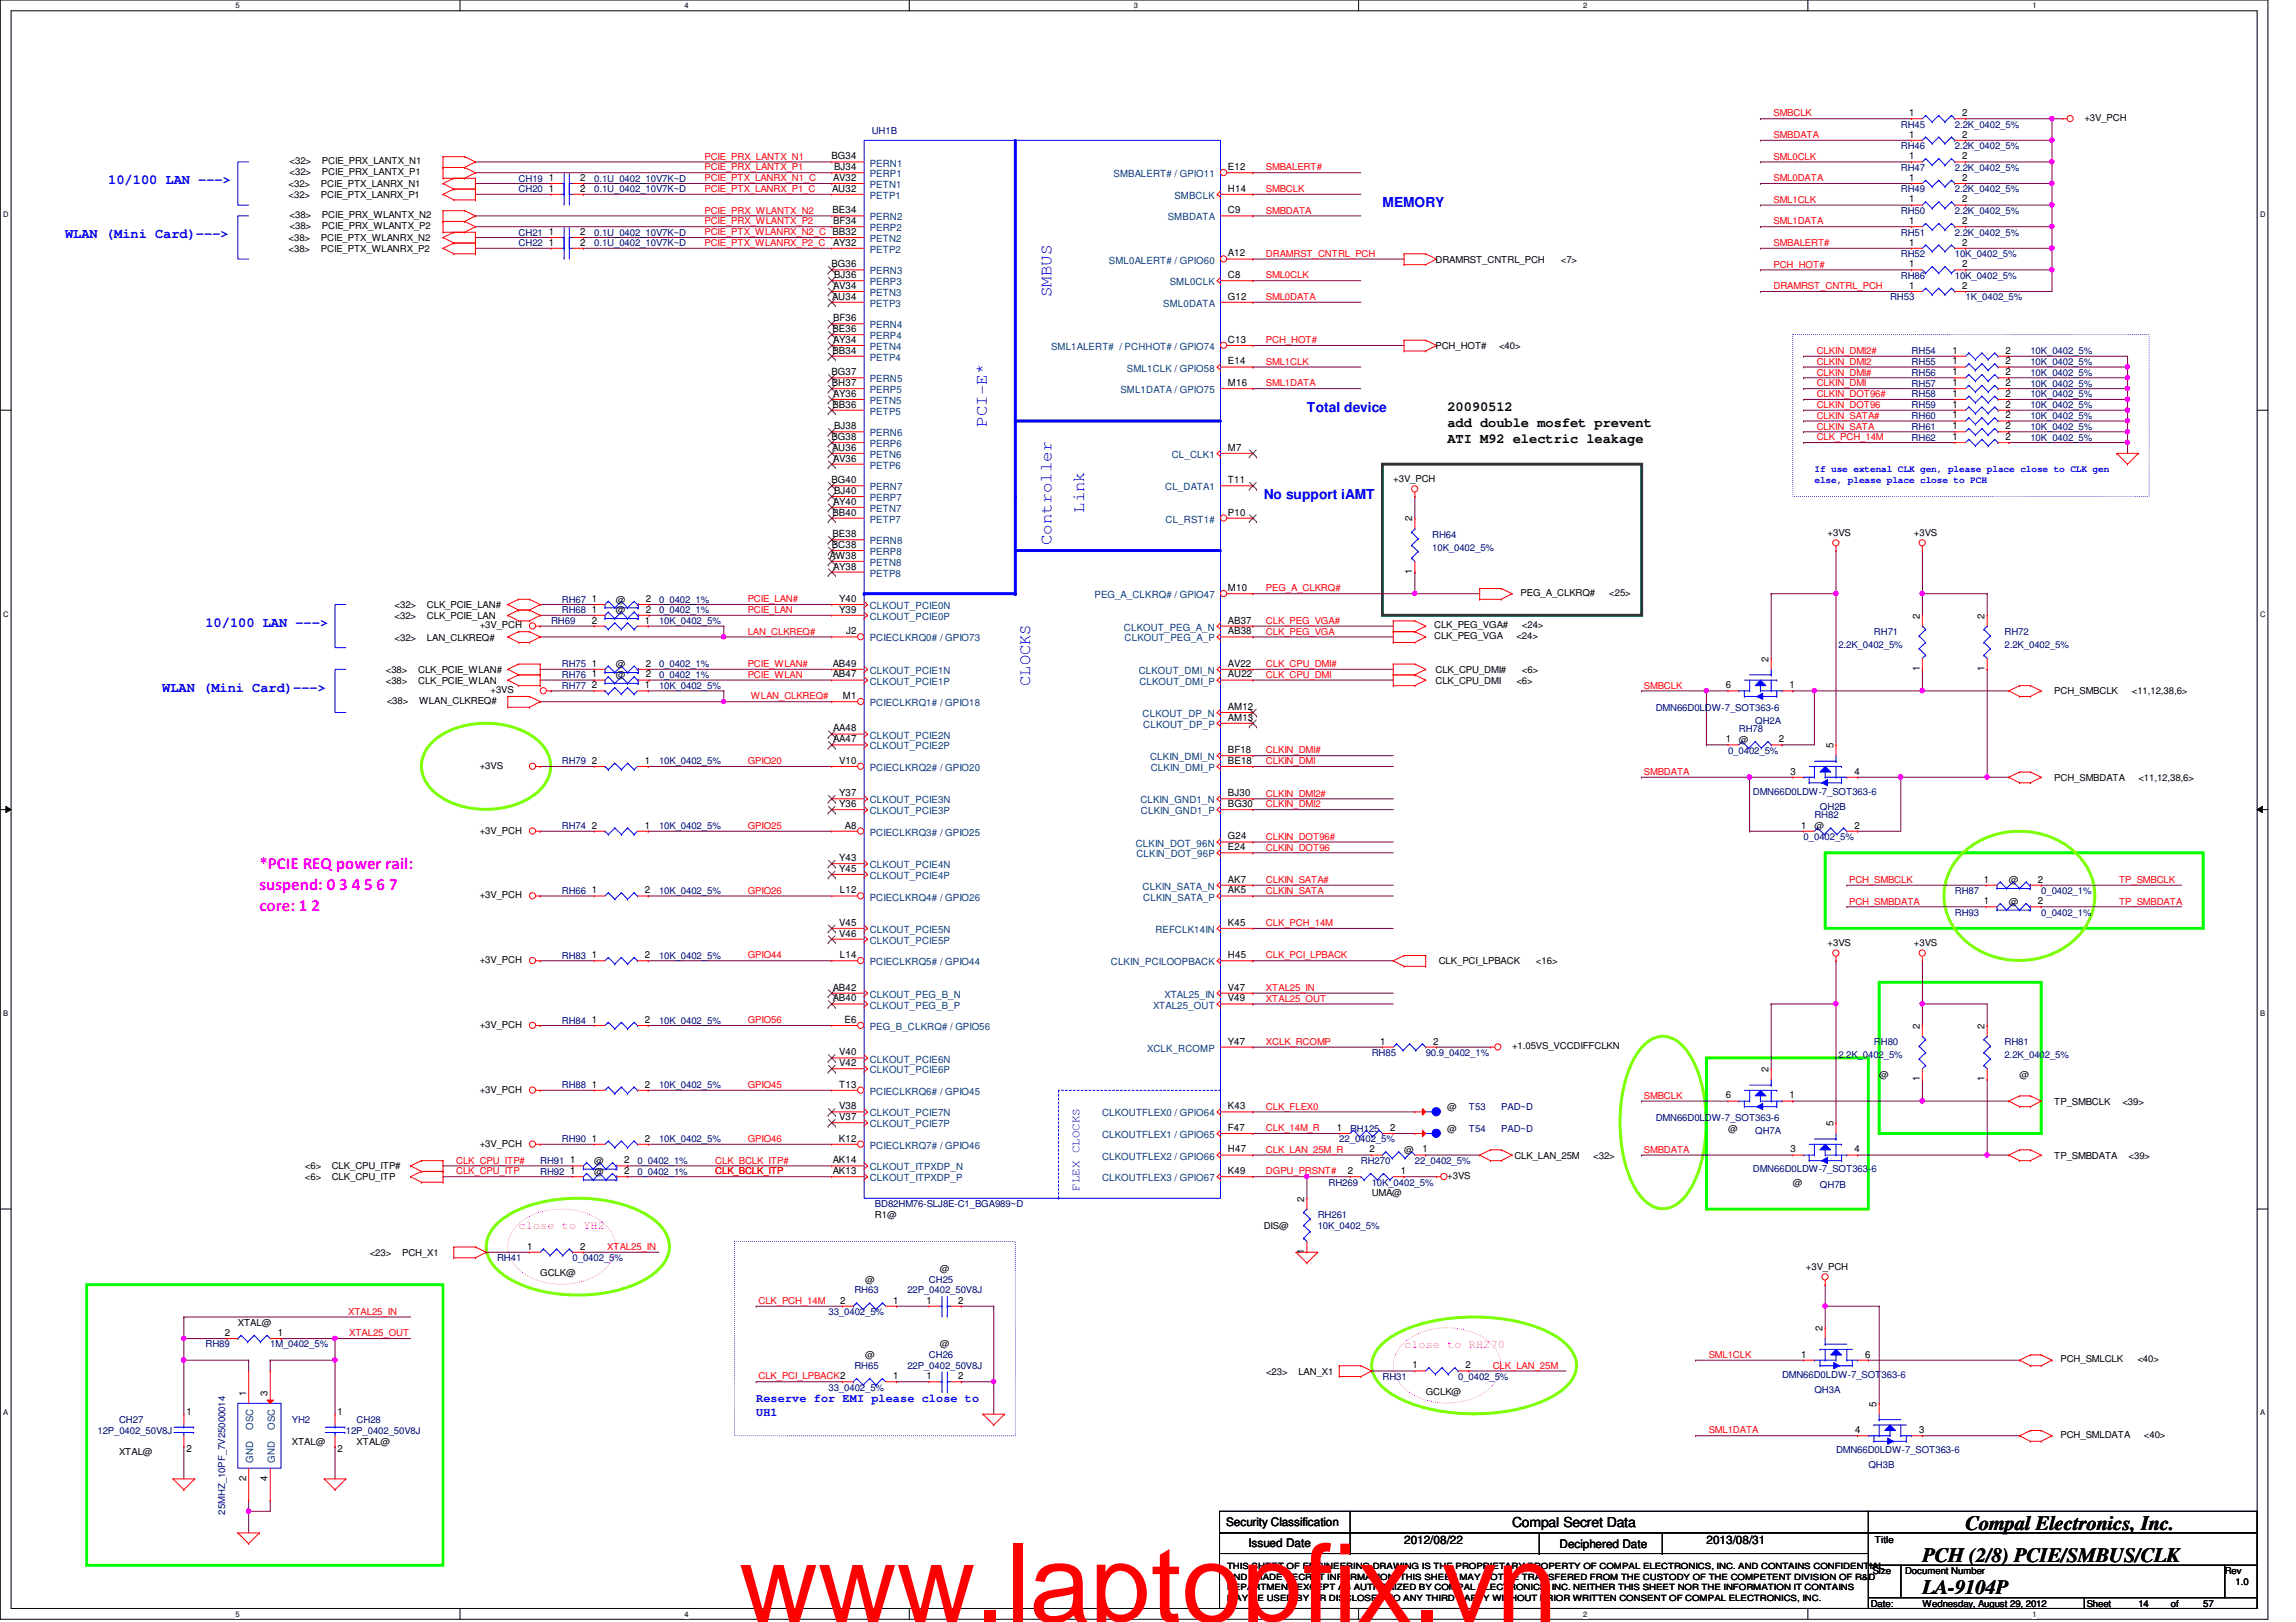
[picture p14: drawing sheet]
<svg xmlns="http://www.w3.org/2000/svg" width="297mm" height="210mm" viewBox="0 0 297 210" stroke-linecap="round" stroke-linejoin="round" font-family="sans-serif">
<defs><g id="words">
<text font-size="14.1" fill="#f00" x="95.6" y="209.9">www.laptopfix.vn</text>
<g font-size="2.6">
<text x="254.3" y="198">Compal Electronics, Inc.</text>
<text x="248.7" y="202.1">PCH (2/8) PCIE/SMBUS/CLK</text>
<text x="248.7" y="206.3">LA-9104P</text>
</g>
<g font-size="2.2" fill="#00f">
<text x="136.1" y="38.4" transform="rotate(-90 136.1 38.4)">SMBUS</text>
<text x="127.7" y="55.2" transform="rotate(-90 127.7 55.2)">PCI-E*</text>
<text x="136.1" y="70.6" transform="rotate(-90 136.1 70.6)">Controller</text>
<text x="140.2" y="66.4" transform="rotate(-90 140.2 66.4)">Link</text>
<text x="133.3" y="88.7" transform="rotate(-90 133.3 88.7)">CLOCKS</text>
</g>
<g font-size="2.2" fill="#f0f">
<text x="33.6" y="112.5">*PCIE REQ power rail:</text>
<text x="33.6" y="115.2">suspend: 0 3 4 5 6 7</text>
<text x="33.6" y="117.9">core: 1 2</text>
</g>
<g font-size="1.8" fill="#00f">
<text x="14" y="23.9">10/100 LAN ---&gt;</text>
<text x="178.9" y="26.8">MEMORY</text>
<text x="8.4" y="30.9">WLAN (Mini Card)---&gt;</text>
<text x="169.1" y="53.3">Total device</text>
<text x="163.5" y="64.5">No support iAMT</text>
<text x="26.6" y="81.2">10/100 LAN ---&gt;</text>
<text x="21" y="89.5">WLAN (Mini Card)---&gt;</text>
</g>
<g font-size="1.8">
<text x="187.2" y="53.2">20090512</text>
<text x="187.2" y="55.3">add double mosfet prevent</text>
<text x="187.2" y="57.4">ATI M92 electric leakage</text>
<text x="195.6" y="197.6">Compal Secret Data</text>
</g>
<g font-size="1.5" fill="#00f">
<text x="139.7" y="154.1" transform="rotate(-90 139.7 154.1)">FLEX CLOCKS</text>
<text x="97.8" y="181.5">Reserve for EMI please close to</text>
<text x="97.8" y="183.2">UH1</text>
</g>
<g font-size="1.5" fill="#f0f">
<text x="67.1" y="159.1">close to YH2</text>
<text x="181.6" y="174.5">close to RH270</text>
</g>
<g font-size="1.5">
<text x="158.6" y="197.5">Security Classification</text>
<text x="161.5" y="200.2">Issued Date</text>
<text x="181.6" y="199.8">2012/08/22</text>
<text x="201.8" y="200.3">Deciphered Date</text>
<text x="220.8" y="199.8">2013/08/31</text>
</g>
<g font-size="1.3">
<text x="247" y="15">1</text>
<text x="247" y="17.8">1</text>
<text x="253.9" y="15">2</text>
<text x="253.9" y="17.8">2</text>
<text x="71" y="23.4">1</text>
<text x="75.1" y="23.4">2</text>
<text x="107.6" y="20.6">BG34</text>
<text x="107.8" y="23.4">AV32</text>
<text x="107.9" y="22">BJ34</text>
<text x="158.9" y="22">E12</text>
<text x="247" y="23.4">1</text>
<text x="247" y="20.6">1</text>
<text x="253.9" y="23.4">2</text>
<text x="253.9" y="20.6">2</text>
<text x="71" y="24.8">1</text>
<text x="75.1" y="24.8">2</text>
<text x="107.6" y="24.8">AU32</text>
<text x="107.7" y="27.6">BE34</text>
<text x="107.8" y="29">BF34</text>
<text x="158.9" y="24.8">H14</text>
<text x="158.9" y="27.6">C9</text>
<text x="247" y="26.2">1</text>
<text x="247" y="29">1</text>
<text x="253.9" y="26.2">2</text>
<text x="253.9" y="29">2</text>
<text x="71" y="30.4">1</text>
<text x="71" y="31.8">1</text>
<text x="75.1" y="30.4">2</text>
<text x="75.1" y="31.8">2</text>
<text x="107.6" y="34.6">BG36</text>
<text x="107.8" y="31.8">AY32</text>
<text x="107.9" y="36">BJ36</text>
<text x="158.9" y="33.2">A12</text>
<text x="158.9" y="36">C8</text>
<text x="247" y="31.8">1</text>
<text x="247" y="34.6">1</text>
<text x="253.9" y="31.8">2</text>
<text x="253.9" y="34.6">2</text>
<text x="107.6" y="38.8">AU34</text>
<text x="107.8" y="41.6">BF36</text>
<text x="107.8" y="37.4">AV34</text>
<text x="158.9" y="38.8">G12</text>
<text x="247" y="37.4">1</text>
<text x="253.9" y="37.4">2</text>
<text x="107.7" y="43">BE36</text>
<text x="107.7" y="45.8">BB34</text>
<text x="107.8" y="44.4">AY34</text>
<text x="158.9" y="44.4">C13</text>
<text x="158.9" y="47.2">E14</text>
<text x="252.6" y="45.8">1</text>
<text x="252.6" y="47.2">1</text>
<text x="259.5" y="45.8">2</text>
<text x="259.5" y="47.2">2</text>
<text x="107.6" y="48.6">BG37</text>
<text x="107.6" y="50">BH37</text>
<text x="107.7" y="52.7">BB36</text>
<text x="107.8" y="51.4">AY36</text>
<text x="158.9" y="50">M16</text>
<text x="252.6" y="50">1</text>
<text x="252.6" y="48.6">1</text>
<text x="252.6" y="52.7">1</text>
<text x="252.6" y="51.4">1</text>
<text x="259.5" y="50">2</text>
<text x="259.5" y="48.6">2</text>
<text x="259.5" y="52.7">2</text>
<text x="259.5" y="51.4">2</text>
<text x="107.6" y="56.9">BG38</text>
<text x="107.6" y="58.3">AU36</text>
<text x="107.8" y="59.7">AV36</text>
<text x="107.9" y="55.5">BJ38</text>
<text x="158.9" y="58.3">M7</text>
<text x="252.6" y="56.9">1</text>
<text x="252.6" y="54.1">1</text>
<text x="252.6" y="55.5">1</text>
<text x="259.5" y="56.9">2</text>
<text x="259.5" y="54.1">2</text>
<text x="259.5" y="55.5">2</text>
<text x="107.6" y="62.5">BG40</text>
<text x="107.8" y="65.3">AY40</text>
<text x="107.9" y="63.9">BJ40</text>
<text x="158.9" y="62.5">T11</text>
<text x="107.6" y="70.9">BC38</text>
<text x="107.7" y="69.5">BE38</text>
<text x="107.7" y="66.7">BB40</text>
<text x="158.9" y="66.7">P10</text>
<text x="182.7" y="67.5" transform="rotate(-90 182.7 67.5)">2</text>
<text x="76.6" y="77.9">1</text>
<text x="83.6" y="77.9">2</text>
<text x="107.3" y="72.3">AW38</text>
<text x="107.8" y="73.7">AY38</text>
<text x="108.6" y="77.9">Y40</text>
<text x="158.9" y="76.5">M10</text>
<text x="182.7" y="74.3" transform="rotate(-90 182.7 74.3)">1</text>
<text x="76.6" y="80.7">2</text>
<text x="76.6" y="79.3">1</text>
<text x="83.4" y="80.7">1</text>
<text x="83.6" y="79.3">2</text>
<text x="108.6" y="79.3">Y39</text>
<text x="109.5" y="82.1">J2</text>
<text x="158.9" y="80.7">AB37</text>
<text x="158.9" y="82.1">AB38</text>
<text x="248.4" y="80.1" transform="rotate(-90 248.4 80.1)">2</text>
<text x="256.7" y="80.1" transform="rotate(-90 256.7 80.1)">2</text>
<text x="76.6" y="86.3">1</text>
<text x="76.6" y="89.1">2</text>
<text x="76.6" y="87.7">1</text>
<text x="83.4" y="89.1">1</text>
<text x="83.6" y="86.3">2</text>
<text x="83.6" y="87.7">2</text>
<text x="107.7" y="86.3">AB49</text>
<text x="107.7" y="87.7">AB47</text>
<text x="158.9" y="86.3">AV22</text>
<text x="158.9" y="87.7">AU22</text>
<text x="223.3" y="89.1">6</text>
<text x="228.8" y="85.6" transform="rotate(-90 228.8 85.6)">2</text>
<text x="231.5" y="89.1">1</text>
<text x="248.4" y="86.9" transform="rotate(-90 248.4 86.9)">1</text>
<text x="256.7" y="86.9" transform="rotate(-90 256.7 86.9)">1</text>
<text x="107.8" y="94.7">AA48</text>
<text x="109" y="90.5">M1</text>
<text x="158.9" y="93.3">AM13</text>
<text x="158.9" y="91.9">AM12</text>
<text x="76.6" y="98.8">2</text>
<text x="83.4" y="98.8">1</text>
<text x="107.8" y="96.1">AA47</text>
<text x="108.6" y="98.8">V10</text>
<text x="158.9" y="98.8">BE18</text>
<text x="158.9" y="97.5">BF18</text>
<text x="223.3" y="96.1">1</text>
<text x="230.1" y="96.1">2</text>
<text x="231.6" y="100.2">3</text>
<text x="237.2" y="96.8" transform="rotate(-90 237.2 96.8)">5</text>
<text x="239.9" y="100.2">4</text>
<text x="76.6" y="107.2">2</text>
<text x="83.4" y="107.2">1</text>
<text x="108.6" y="103">Y37</text>
<text x="108.6" y="104.4">Y36</text>
<text x="109.3" y="107.2">A8</text>
<text x="158.9" y="103">BJ30</text>
<text x="158.9" y="104.4">BG30</text>
<text x="233" y="107.2">1</text>
<text x="239.9" y="107.2">2</text>
<text x="108.6" y="111.4">Y43</text>
<text x="108.6" y="112.8">Y45</text>
<text x="158.9" y="108.6">G24</text>
<text x="158.9" y="110">E24</text>
<text x="76.6" y="115.6">1</text>
<text x="83.4" y="115.6">2</text>
<text x="108.6" y="119.8">V45</text>
<text x="108.7" y="115.6">L12</text>
<text x="158.9" y="114.2">AK7</text>
<text x="158.9" y="115.6">AK5</text>
<text x="158.9" y="119.8">K45</text>
<text x="256.7" y="117">1</text>
<text x="256.7" y="114.2">1</text>
<text x="263.6" y="117">2</text>
<text x="263.6" y="114.2">2</text>
<text x="76.6" y="124">1</text>
<text x="83.4" y="124">2</text>
<text x="108.6" y="121.2">V46</text>
<text x="108.7" y="124">L14</text>
<text x="158.9" y="124">H45</text>
<text x="107.7" y="129.6">AB40</text>
<text x="107.7" y="128.2">AB42</text>
<text x="158.9" y="128.2">V47</text>
<text x="158.9" y="129.6">V49</text>
<text x="76.6" y="132.4">1</text>
<text x="83.4" y="132.4">2</text>
<text x="108.6" y="136.6">V40</text>
<text x="108.6" y="138">V42</text>
<text x="109.3" y="132.4">E6</text>
<text x="158.9" y="135.2">Y47</text>
<text x="178.6" y="135.2">1</text>
<text x="185.4" y="135.2">2</text>
<text x="248.4" y="133.1" transform="rotate(-90 248.4 133.1)">2</text>
<text x="256.7" y="133.1" transform="rotate(-90 256.7 133.1)">2</text>
<text x="76.6" y="140.8">1</text>
<text x="83.4" y="140.8">2</text>
<text x="108.6" y="143.6">V38</text>
<text x="108.6" y="140.8">T13</text>
<text x="158.9" y="143.6">K43</text>
<text x="223.3" y="142.2">6</text>
<text x="228.8" y="138.7" transform="rotate(-90 228.8 138.7)">2</text>
<text x="231.5" y="142.2">1</text>
<text x="248.4" y="140" transform="rotate(-90 248.4 140)">1</text>
<text x="256.7" y="140" transform="rotate(-90 256.7 140)">1</text>
<text x="76.6" y="147.7">1</text>
<text x="83.4" y="147.7">2</text>
<text x="108.5" y="147.7">K12</text>
<text x="108.6" y="144.9">V37</text>
<text x="158.9" y="146.3">F47</text>
<text x="158.9" y="149.1">H47</text>
<text x="173" y="146.3">1</text>
<text x="177.2" y="149.1">2</text>
<text x="179.8" y="146.3">2</text>
<text x="184" y="149.1">1</text>
<text x="231.6" y="149.1">3</text>
<text x="237.2" y="145.7" transform="rotate(-90 237.2 145.7)">5</text>
<text x="239.9" y="149.1">4</text>
<text x="73.8" y="150.5">1</text>
<text x="73.8" y="151.9">1</text>
<text x="80.8" y="150.5">2</text>
<text x="80.8" y="151.9">2</text>
<text x="107.7" y="150.5">AK14</text>
<text x="107.7" y="151.9">AK13</text>
<text x="158.9" y="151.9">K49</text>
<text x="168.7" y="155.5" transform="rotate(-90 168.7 155.5)">2</text>
<text x="174.4" y="151.9">2</text>
<text x="181.2" y="151.9">1</text>
<text x="68.2" y="161.7">1</text>
<text x="75.1" y="161.7">2</text>
<text x="168.7" y="162.3" transform="rotate(-90 168.7 162.3)">1</text>
<text x="29.1" y="172.9">2</text>
<text x="35.9" y="172.9">1</text>
<text x="108.7" y="168.7">2</text>
<text x="115.6" y="168.7">1</text>
<text x="119.9" y="168.7">1</text>
<text x="123.9" y="168.7">2</text>
<text x="235.8" y="172.3" transform="rotate(-90 235.8 172.3)">2</text>
<text x="115.6" y="178.5">1</text>
<text x="119.9" y="178.5">1</text>
<text x="123.9" y="178.5">2</text>
<text x="182.7" y="177.1">1</text>
<text x="189.6" y="177.1">2</text>
<text x="233" y="175.7">1</text>
<text x="241.3" y="175.7">6</text>
<text x="24.1" y="183.1">1</text>
<text x="31.8" y="180.6" transform="rotate(-90 31.8 180.6)">1</text>
<text x="34.6" y="180.6" transform="rotate(-90 34.6 180.6)">3</text>
<text x="43.7" y="183.1">1</text>
<text x="240" y="185.5">4</text>
<text x="242.8" y="182" transform="rotate(-90 242.8 182)">5</text>
<text x="248.3" y="185.5">3</text>
<text x="24.1" y="188">2</text>
<text x="31.8" y="191.6" transform="rotate(-90 31.8 191.6)">2</text>
<text x="34.6" y="191.6" transform="rotate(-90 34.6 191.6)">4</text>
<text x="43.7" y="188">2</text>
</g>
<g font-size="1.3" fill="#004080">
<text x="112.5" y="21.5">PERN1</text>
<text x="112.5" y="22.9">PERP1</text>
<text x="144.1" y="22.9">SMBALERT# / GPIO11</text>
<text x="112.5" y="28.5">PERN2</text>
<text x="112.5" y="29.9">PERP2</text>
<text x="112.5" y="24.3">PETN1</text>
<text x="112.5" y="25.7">PETP1</text>
<text x="151.1" y="28.5">SMBDATA</text>
<text x="151.9" y="25.7">SMBCLK</text>
<text x="112.5" y="35.5">PERN3</text>
<text x="112.5" y="31.3">PETN2</text>
<text x="112.5" y="32.7">PETP2</text>
<text x="143.5" y="34.1">SML0ALERT# / GPIO60</text>
<text x="112.5" y="36.9">PERP3</text>
<text x="112.5" y="38.3">PETN3</text>
<text x="112.5" y="39.7">PETP3</text>
<text x="150.5" y="39.7">SML0DATA</text>
<text x="151.3" y="36.9">SML0CLK</text>
<text x="112.5" y="42.5">PERN4</text>
<text x="112.5" y="43.9">PERP4</text>
<text x="112.5" y="45.3">PETN4</text>
<text x="112.5" y="46.7">PETP4</text>
<text x="136" y="45.3">SML1ALERT# / PCHHOT# / GPIO74</text>
<text x="112.5" y="49.5">PERN5</text>
<text x="112.5" y="50.9">PERP5</text>
<text x="112.5" y="52.3">PETN5</text>
<text x="112.5" y="53.7">PETP5</text>
<text x="144.9" y="50.9">SML1DATA / GPIO75</text>
<text x="145.8" y="48.1">SML1CLK / GPIO58</text>
<text x="112.5" y="56.5">PERN6</text>
<text x="112.5" y="57.9">PERP6</text>
<text x="112.5" y="59.3">PETN6</text>
<text x="151.6" y="59.3">CL_CLK1</text>
<text x="112.5" y="63.5">PERN7</text>
<text x="112.5" y="64.9">PERP7</text>
<text x="112.5" y="60.7">PETP6</text>
<text x="150.7" y="63.5">CL_DATA1</text>
<text x="112.5" y="70.4">PERN8</text>
<text x="112.5" y="71.8">PERP8</text>
<text x="112.5" y="66.3">PETN7</text>
<text x="112.5" y="67.6">PETP7</text>
<text x="150.8" y="67.6">CL_RST1#</text>
<text x="112.5" y="73.2">PETN8</text>
<text x="112.5" y="74.6">PETP8</text>
<text x="141.6" y="77.4">PEG_A_CLKRQ# / GPIO47</text>
<text x="112.5" y="78.8">CLKOUT_PCIE0N</text>
<text x="112.5" y="80.2">CLKOUT_PCIE0P</text>
<text x="112.5" y="83">PCIECLKRQ0# / GPIO73</text>
<text x="145.4" y="81.6">CLKOUT_PEG_A_N</text>
<text x="145.5" y="83">CLKOUT_PEG_A_P</text>
<text x="112.5" y="87.2">CLKOUT_PCIE1N</text>
<text x="112.5" y="88.6">CLKOUT_PCIE1P</text>
<text x="147.3" y="87.2">CLKOUT_DMI_N</text>
<text x="147.4" y="88.6">CLKOUT_DMI_P</text>
<text x="112.5" y="95.6">CLKOUT_PCIE2N</text>
<text x="112.5" y="91.4">PCIECLKRQ1# / GPIO18</text>
<text x="147.8" y="92.8">CLKOUT_DP_N</text>
<text x="147.9" y="94.2">CLKOUT_DP_P</text>
<text x="112.5" y="97">CLKOUT_PCIE2P</text>
<text x="112.5" y="99.8">PCIECLKRQ2# / GPIO20</text>
<text x="148.8" y="98.4">CLKIN_DMI_N</text>
<text x="148.9" y="99.8">CLKIN_DMI_P</text>
<text x="112.5" y="104">CLKOUT_PCIE3N</text>
<text x="112.5" y="105.4">CLKOUT_PCIE3P</text>
<text x="147.5" y="104">CLKIN_GND1_N</text>
<text x="147.6" y="105.4">CLKIN_GND1_P</text>
<text x="112.5" y="112.4">CLKOUT_PCIE4N</text>
<text x="112.5" y="113.7">CLKOUT_PCIE4P</text>
<text x="112.5" y="108.2">PCIECLKRQ3# / GPIO25</text>
<text x="146.9" y="109.6">CLKIN_DOT_96N</text>
<text x="147" y="111">CLKIN_DOT_96P</text>
<text x="112.5" y="116.5">PCIECLKRQ4# / GPIO26</text>
<text x="147.8" y="115.1">CLKIN_SATA_N</text>
<text x="147.9" y="116.5">CLKIN_SATA_P</text>
<text x="112.5" y="120.7">CLKOUT_PCIE5N</text>
<text x="112.5" y="122.1">CLKOUT_PCIE5P</text>
<text x="112.5" y="124.9">PCIECLKRQ5# / GPIO44</text>
<text x="143.7" y="124.9">CLKIN_PCILOOPBACK</text>
<text x="149.5" y="120.7">REFCLK14IN</text>
<text x="112.5" y="130.5">CLKOUT_PEG_B_P</text>
<text x="112.5" y="129.1">CLKOUT_PEG_B_N</text>
<text x="149.2" y="130.5">XTAL25_OUT</text>
<text x="150.7" y="129.1">XTAL25_IN</text>
<text x="112.5" y="133.3">PEG_B_CLKRQ# / GPIO56</text>
<text x="112.5" y="137.5">CLKOUT_PCIE6N</text>
<text x="148.4" y="136.1">XCLK_RCOMP</text>
<text x="112.5" y="138.9">CLKOUT_PCIE6P</text>
<text x="112.5" y="141.7">PCIECLKRQ6# / GPIO45</text>
<text x="112.5" y="148.7">PCIECLKRQ7# / GPIO46</text>
<text x="112.5" y="144.5">CLKOUT_PCIE7N</text>
<text x="112.5" y="145.9">CLKOUT_PCIE7P</text>
<text x="142.6" y="144.5">CLKOUTFLEX0 / GPIO64</text>
<text x="142.6" y="147.3">CLKOUTFLEX1 / GPIO65</text>
<text x="112.5" y="151.5">CLKOUT_ITPXDP_N</text>
<text x="112.5" y="152.9">CLKOUT_ITPXDP_P</text>
<text x="142.6" y="150.1">CLKOUTFLEX2 / GPIO66</text>
<text x="142.6" y="152.9">CLKOUTFLEX3 / GPIO67</text>
<text x="32.8" y="185" transform="rotate(-90 32.8 185)">OSC</text>
<text x="35.6" y="185" transform="rotate(-90 35.6 185)">OSC</text>
<text x="32.8" y="189.3" transform="rotate(-90 32.8 189.3)">GND</text>
<text x="35.6" y="189.3" transform="rotate(-90 35.6 189.3)">GND</text>
</g>
<g font-size="1.2" fill="#000080">
<text x="112.8" y="17.4">UH1B</text>
<text x="245.9" y="16.5">RH45</text>
<text x="252.9" y="16.5">2.2K_0402_5%</text>
<text x="67.1" y="23.5">CH19</text>
<text x="76.9" y="23.5">0.1U_0402_10V7K~D</text>
<text x="245.9" y="22.1">RH47</text>
<text x="245.9" y="19.3">RH46</text>
<text x="252.9" y="22.1">2.2K_0402_5%</text>
<text x="252.9" y="19.3">2.2K_0402_5%</text>
<text x="67.1" y="24.9">CH20</text>
<text x="76.9" y="24.9">0.1U_0402_10V7K~D</text>
<text x="245.9" y="24.9">RH49</text>
<text x="245.9" y="27.7">RH50</text>
<text x="252.9" y="24.9">2.2K_0402_5%</text>
<text x="252.9" y="27.7">2.2K_0402_5%</text>
<text x="67.1" y="30.5">CH21</text>
<text x="67.1" y="31.9">CH22</text>
<text x="76.9" y="30.5">0.1U_0402_10V7K~D</text>
<text x="76.9" y="31.9">0.1U_0402_10V7K~D</text>
<text x="245.9" y="33.3">RH52</text>
<text x="245.9" y="30.5">RH51</text>
<text x="252.9" y="33.3">10K_0402_5%</text>
<text x="252.9" y="30.5">2.2K_0402_5%</text>
<text x="244.5" y="38.9">RH53</text>
<text x="245.9" y="36.1">RH86</text>
<text x="252.9" y="36.1">10K_0402_5%</text>
<text x="254.3" y="38.9">1K_0402_5%</text>
<text x="247.3" y="45.8">RH54</text>
<text x="247.3" y="47.2">RH55</text>
<text x="262.7" y="45.8">10K_0402_5%</text>
<text x="262.7" y="47.2">10K_0402_5%</text>
<text x="247.3" y="50">RH57</text>
<text x="247.3" y="48.6">RH56</text>
<text x="247.3" y="52.8">RH59</text>
<text x="247.3" y="51.4">RH58</text>
<text x="262.7" y="50">10K_0402_5%</text>
<text x="262.7" y="48.6">10K_0402_5%</text>
<text x="262.7" y="52.8">10K_0402_5%</text>
<text x="262.7" y="51.4">10K_0402_5%</text>
<text x="247.3" y="57">RH62</text>
<text x="247.3" y="54.2">RH60</text>
<text x="247.3" y="55.6">RH61</text>
<text x="262.7" y="57">10K_0402_5%</text>
<text x="262.7" y="54.2">10K_0402_5%</text>
<text x="262.7" y="55.6">10K_0402_5%</text>
<text x="185.3" y="69.6">RH64</text>
<text x="185.3" y="71.3">10K_0402_5%</text>
<text x="72.7" y="78">RH67</text>
<text x="85.3" y="78">0_0402_1%</text>
<text x="71.3" y="80.8">RH69</text>
<text x="72.7" y="79.4">RH68</text>
<text x="85.3" y="79.4">0_0402_1%</text>
<text x="85.3" y="80.8">10K_0402_5%</text>
<text x="237.8" y="83.9">2.2K_0402_5%</text>
<text x="242.4" y="82.2">RH71</text>
<text x="259.3" y="82.2">RH72</text>
<text x="259.3" y="83.9">2.2K_0402_5%</text>
<text x="72.7" y="86.4">RH75</text>
<text x="72.7" y="89.2">RH77</text>
<text x="72.7" y="87.8">RH76</text>
<text x="85.3" y="86.4">0_0402_1%</text>
<text x="85.3" y="89.2">10K_0402_5%</text>
<text x="85.3" y="87.8">0_0402_1%</text>
<text x="214.2" y="91.9">DMN66D0LDW-7_SOT363-6</text>
<text x="225" y="94.7">RH78</text>
<text x="227.1" y="93.6">QH2A</text>
<text x="72.7" y="98.9">RH79</text>
<text x="85.3" y="98.9">10K_0402_5%</text>
<text x="223.6" y="97.5">0_0402_5%</text>
<text x="72.7" y="107.3">RH74</text>
<text x="85.3" y="107.3">10K_0402_5%</text>
<text x="226.8" y="102.8">DMN66D0LDW-7_SOT363-6</text>
<text x="234.7" y="105.9">RH82</text>
<text x="235.5" y="104.8">QH2B</text>
<text x="233.3" y="108.7">0_0402_5%</text>
<text x="72.7" y="115.7">RH66</text>
<text x="85.3" y="115.7">10K_0402_5%</text>
<text x="252.9" y="118.5">RH93</text>
<text x="252.9" y="115.7">RH87</text>
<text x="264.1" y="118.5">0_0402_1%</text>
<text x="264.1" y="115.7">0_0402_1%</text>
<text x="72.7" y="124.1">RH83</text>
<text x="85.3" y="124.1">10K_0402_5%</text>
<text x="72.7" y="132.5">RH84</text>
<text x="85.3" y="132.5">10K_0402_5%</text>
<text x="177.5" y="136.7">RH85</text>
<text x="184.4" y="136.7">90.9_0402_1%</text>
<text x="237.8" y="136.9">2.2K_0402_5%</text>
<text x="242.4" y="135.3">R</text>
<text x="243.3" y="135.3">H80</text>
<text x="259.3" y="135.3">RH81</text>
<text x="259.3" y="136.9">2.2K_0402_5%</text>
<text x="72.7" y="140.8">RH88</text>
<text x="85.3" y="140.8">10K_0402_5%</text>
<text x="190" y="143.6">T53</text>
<text x="194.2" y="143.6">PAD~D</text>
<text x="72.7" y="147.8">RH90</text>
<text x="85.3" y="147.8">10K_0402_5%</text>
<text x="173.3" y="147.8">22_0402_5%</text>
<text x="174.7" y="146.4">RH125</text>
<text x="190" y="146.4">T54</text>
<text x="194.2" y="146.4">PAD~D</text>
<text x="214.2" y="145">DMN66D0LDW-7_SOT363-6</text>
<text x="227.1" y="146.7">QH7A</text>
<text x="69.9" y="150.6">RH91</text>
<text x="69.9" y="152">RH92</text>
<text x="82.5" y="150.6">0_0402_1%</text>
<text x="82.5" y="152">0_0402_1%</text>
<text x="171.9" y="153.4">RH269</text>
<text x="176.1" y="150.6">RH270</text>
<text x="177.5" y="153.4">10K_0402_5%</text>
<text x="183" y="150.6">22_0402_5%</text>
<text x="226.8" y="151.7">DMN66D0LDW-7_SOT363-6</text>
<text x="235.5" y="153.7">QH7B</text>
<text x="113.2" y="156.2">BD82HM76-SLJ8E-C1_BGA989~D</text>
<text x="170.5" y="157.6">RH261</text>
<text x="170.5" y="159">10K_0402_5%</text>
<text x="64.3" y="163.2">RH41</text>
<text x="74.1" y="163.2">0_0402_5%</text>
<text x="110.5" y="167.4">RH63</text>
<text x="117.4" y="167.4">22P_0402_50V8J</text>
<text x="120.2" y="166">CH25</text>
<text x="107.2" y="170.2">33_0402_5%</text>
<text x="26.6" y="174.4">RH89</text>
<text x="35" y="174.4">1M_0402_5%</text>
<text x="107.2" y="180">33_0402_5%</text>
<text x="110.5" y="177.2">RH65</text>
<text x="117.4" y="177.2">22P_0402_50V8J</text>
<text x="120.2" y="175.8">CH26</text>
<text x="178.9" y="178.6">RH31</text>
<text x="188.6" y="178.6">0_0402_5%</text>
<text x="230.5" y="178.3">DMN66D0LDW-7_SOT363-6</text>
<text x="12.6" y="185.5">12P_0402_50V8J</text>
<text x="15.4" y="184.1">CH27</text>
<text x="37.8" y="184.1">YH2</text>
<text x="44.7" y="185.5">12P_0402_50V8J</text>
<text x="46.1" y="184.1">CH28</text>
<text x="234.7" y="180.3">QH3A</text>
<text x="237.5" y="188">DMN66D0LDW-7_SOT363-6</text>
<text x="241.7" y="190">QH3B</text>
<text x="29.1" y="196" transform="rotate(-90 29.1 196)">25MHZ_10PF_7V25000014</text>
</g>
<g font-size="1.2" fill="#f00">
<text x="229.4" y="15.1">SMBCLK</text>
<text x="229.4" y="17.9">SMBDATA</text>
<text x="91.1" y="23.5">PCIE_PTX_LANRX_N1_C</text>
<text x="91.1" y="22.1">PCIE_PRX_LANTX_P1</text>
<text x="91.1" y="20.7">PCIE_PRX_LANTX_N1</text>
<text x="163.8" y="22.1">SMBALERT#</text>
<text x="229.4" y="20.7">SML0CLK</text>
<text x="229.4" y="23.5">SML0DATA</text>
<text x="91.1" y="29">PCIE_PRX_WLANTX_P2</text>
<text x="91.1" y="27.6">PCIE_PRX_WLANTX_N2</text>
<text x="91.1" y="24.8">PCIE_PTX_LANRX_P1_C</text>
<text x="163.8" y="24.8">SMBCLK</text>
<text x="163.8" y="27.6">SMBDATA</text>
<text x="229.4" y="26.2">SML1CLK</text>
<text x="229.4" y="29">SML1DATA</text>
<text x="91.1" y="31.8">PCIE_PTX_WLANRX_P2_C</text>
<text x="91.1" y="30.4">PCIE_PTX_WLANRX_N2_C BB32</text>
<text x="163.8" y="33.2">DRAMRST_CNTRL_PCH</text>
<text x="229.4" y="31.8">SMBALERT#</text>
<text x="229.4" y="34.6">PCH_HOT#</text>
<text x="163.8" y="36">SML0CLK</text>
<text x="163.8" y="38.8">SML0DATA</text>
<text x="229.4" y="37.4">DRAMRST_CNTRL_PCH</text>
<text x="163.8" y="47.2">SML1CLK</text>
<text x="163.8" y="44.4">PCH_HOT#</text>
<text x="235" y="45.8">CLKIN_DMI2#</text>
<text x="235" y="47.2">CLKIN_DMI2</text>
<text x="163.8" y="50">SML1DATA</text>
<text x="235" y="48.6">CLKIN_DMI#</text>
<text x="235" y="50">CLKIN_DMI</text>
<text x="235" y="52.8">CLKIN_DOT96</text>
<text x="235" y="51.4">CLKIN_DOT96#</text>
<text x="235" y="55.6">CLKIN_SATA</text>
<text x="235" y="54.2">CLKIN_SATA#</text>
<text x="235" y="57">CLK_PCH_14M</text>
<text x="96.7" y="77.9">PCIE_LAN#</text>
<text x="163.8" y="76.5">PEG_A_CLKRQ#</text>
<text x="96.7" y="79.3">PCIE_LAN</text>
<text x="96.7" y="82.1">LAN_CLKREQ#</text>
<text x="163.8" y="82.1">CLK_PEG_VGA</text>
<text x="163.8" y="80.7">CLK_PEG_VGA#</text>
<text x="96.7" y="87.7">PCIE_WLAN</text>
<text x="96.7" y="86.3">PCIE_WLAN#</text>
<text x="163.8" y="87.7">CLK_CPU_DMI</text>
<text x="163.8" y="86.3">CLK_CPU_DMI#</text>
<text x="212.7" y="89.1">SMBCLK</text>
<text x="97.2" y="90.5">WLAN_CLKREQ#</text>
<text x="96.7" y="98.9">GPIO20</text>
<text x="163.8" y="98.9">CLKIN_DMI</text>
<text x="163.8" y="97.5">CLKIN_DMI#</text>
<text x="212.7" y="100.3">SMBDATA</text>
<text x="96.7" y="107.3">GPIO25</text>
<text x="163.8" y="104.5">CLKIN_DMI2</text>
<text x="163.8" y="103.1">CLKIN_DMI2#</text>
<text x="163.8" y="110.1">CLKIN_DOT96</text>
<text x="163.8" y="108.7">CLKIN_DOT96#</text>
<text x="96.7" y="115.7">GPIO26</text>
<text x="163.8" y="119.8">CLK_PCH_14M</text>
<text x="163.8" y="115.7">CLKIN_SATA</text>
<text x="163.8" y="114.3">CLKIN_SATA#</text>
<text x="239.2" y="114.3">PCH_SMBCLK</text>
<text x="239.2" y="117.1">PCH_SMBDATA</text>
<text x="274.1" y="114.3">TP_SMBCLK</text>
<text x="274.1" y="117.1">TP_SMBDATA</text>
<text x="96.7" y="124">GPIO44</text>
<text x="163.8" y="124">CLK_PCI_LPBACK</text>
<text x="163.8" y="128.2">XTAL25_IN</text>
<text x="163.8" y="129.6">XTAL25_OUT</text>
<text x="96.7" y="132.4">GPIO56</text>
<text x="163.8" y="135.2">XCLK_RCOMP</text>
<text x="96.7" y="140.8">GPIO45</text>
<text x="163.8" y="143.6">CLK_FLEX0</text>
<text x="212.7" y="142.2">SMBCLK</text>
<text x="96.7" y="147.8">GPIO46</text>
<text x="163.8" y="146.4">CLK_14M_R</text>
<text x="163.8" y="149.2">CLK_LAN_25M_R</text>
<text x="212.7" y="149.2">SMBDATA</text>
<text x="59" y="150.6">CLK_CPU_ITP#</text>
<text x="59" y="152">CLK_CPU_ITP</text>
<text x="92.5" y="152">CLK_BCLK_ITP</text>
<text x="92.5" y="150.6">CLK_BCLK_ITP#</text>
<text x="93.4" y="152">LK_BCLK_ITP</text>
<text x="163.8" y="152">DGPU_PRSNT#</text>
<text x="78.6" y="161.8">XTAL25_IN</text>
<text x="45" y="170.1">XTAL25_IN</text>
<text x="45.2" y="172.9">XTAL25_OUT</text>
<text x="98.1" y="168.7">CLK_PCH_14M</text>
<text x="98.1" y="178.5">CLK_PCI_LPBACK2</text>
<text x="193.1" y="177.1">CLK_LAN_25M</text>
<text x="221.1" y="175.7">SML1CLK</text>
<text x="221.1" y="185.5">SML1DATA</text>
</g>
<g font-size="1.2">
<text x="269.7" y="15.7">+3V_PCH</text>
<text x="37.5" y="21.3">&lt;32&gt;</text>
<text x="37.5" y="22.6">&lt;32&gt;</text>
<text x="41.7" y="21.3">PCIE_PRX_LANTX_N1</text>
<text x="41.7" y="22.6">PCIE_PRX_LANTX_P1</text>
<text x="37.3" y="24.2">&lt;32&gt;</text>
<text x="37.3" y="25.6">&lt;32&gt;</text>
<text x="37.5" y="28.2">&lt;38&gt;</text>
<text x="37.5" y="29.6">&lt;38&gt;</text>
<text x="41.5" y="24.2">PCIE_PTX_LANRX_N1</text>
<text x="41.5" y="25.6">PCIE_PTX_LANRX_P1</text>
<text x="41.7" y="28.2">PCIE_PRX_WLANTX_N2</text>
<text x="41.7" y="29.6">PCIE_PRX_WLANTX_P2</text>
<text x="37.3" y="31.2">&lt;38&gt;</text>
<text x="37.3" y="32.6">&lt;38&gt;</text>
<text x="41.5" y="31.2">PCIE_PTX_WLANRX_N2</text>
<text x="41.5" y="32.6">PCIE_PTX_WLANRX_P2</text>
<text x="185.7" y="34">DRAMRST_CNTRL_PCH</text>
<text x="201.9" y="34">&lt;7&gt;</text>
<text x="185.7" y="45.2">PCH_HOT#</text>
<text x="193.9" y="45.2">&lt;40&gt;</text>
<text x="180.3" y="62.3">+3V_PCH</text>
<text x="236.4" y="69.3">+3VS</text>
<text x="247.6" y="69.3">+3VS</text>
<text x="79.7" y="78">@</text>
<text x="196.7" y="77.1">PEG_A_CLKRQ#</text>
<text x="208.2" y="77.1">&lt;25&gt;</text>
<text x="51.1" y="82.9">&lt;32&gt;</text>
<text x="51.1" y="80.1">&lt;32&gt;</text>
<text x="51.1" y="78.7">&lt;32&gt;</text>
<text x="55.2" y="82.9">LAN_CLKREQ#</text>
<text x="55.2" y="80.1">CLK_PCIE_LAN</text>
<text x="55.2" y="78.7">CLK_PCIE_LAN#</text>
<text x="62.1" y="81.3">+3V_PCH</text>
<text x="79.7" y="79.4">@</text>
<text x="185.5" y="82.7">CLK_PEG_VGA</text>
<text x="185.5" y="81.3">CLK_PEG_VGA#</text>
<text x="196.2" y="82.7">&lt;24&gt;</text>
<text x="196.9" y="81.3">&lt;24&gt;</text>
<text x="49.9" y="87.1">&lt;38&gt;</text>
<text x="49.9" y="88.5">&lt;38&gt;</text>
<text x="54.1" y="87.1">CLK_PCIE_WLAN#</text>
<text x="54.1" y="88.5">CLK_PCIE_WLAN</text>
<text x="63.5" y="89.7">+3VS</text>
<text x="79.7" y="86.4">@</text>
<text x="79.7" y="87.8">@</text>
<text x="185.7" y="87.1">CLK_CPU_DMI#</text>
<text x="185.7" y="88.5">CLK_CPU_DMI</text>
<text x="196.2" y="88.5">&lt;6&gt;</text>
<text x="196.9" y="87.1">&lt;6&gt;</text>
<text x="265.8" y="89.9">PCH_SMBCLK</text>
<text x="275.8" y="89.9">&lt;11,12,38,6&gt;</text>
<text x="50" y="91.1">&lt;38&gt;</text>
<text x="54.2" y="91.1">WLAN_CLKREQ#</text>
<text x="62.1" y="99.5">+3VS</text>
<text x="225" y="96.1">@</text>
<text x="265.8" y="101">PCH_SMBDATA</text>
<text x="276.7" y="101">&lt;11,12,38,6&gt;</text>
<text x="62.1" y="107.9">+3V_PCH</text>
<text x="234.7" y="107.3">@</text>
<text x="62.1" y="116.2">+3V_PCH</text>
<text x="259.9" y="117.1">@</text>
<text x="259.9" y="114.3">@</text>
<text x="62.1" y="124.6">+3V_PCH</text>
<text x="186.1" y="124.8">CLK_PCI_LPBACK</text>
<text x="198.7" y="124.8">&lt;16&gt;</text>
<text x="236.4" y="122.4">+3VS</text>
<text x="247.6" y="122.4">+3VS</text>
<text x="62.1" y="133">+3V_PCH</text>
<text x="195.6" y="135.8">+1.05VS_VCCDIFFCLKN</text>
<text x="62.1" y="141.4">+3V_PCH</text>
<text x="187.2" y="143.6">@</text>
<text x="243.1" y="139.4">@</text>
<text x="261.3" y="139.4">@</text>
<text x="265.8" y="143">TP_SMBCLK</text>
<text x="274.6" y="143">&lt;39&gt;</text>
<text x="62.1" y="148.4">+3V_PCH</text>
<text x="181.7" y="149.2">@</text>
<text x="187.2" y="146.4">@</text>
<text x="195.9" y="149.9">CLK_LAN_25M</text>
<text x="206.1" y="149.9">&lt;32&gt;</text>
<text x="223.6" y="146.4">@</text>
<text x="265.8" y="149.9">TP_SMBDATA</text>
<text x="275.4" y="149.9">&lt;39&gt;</text>
<text x="39.5" y="151.3">&lt;6&gt;</text>
<text x="39.5" y="152.7">&lt;6&gt;</text>
<text x="42.9" y="151.3">CLK_CPU_ITP#</text>
<text x="42.9" y="152.7">CLK_CPU_ITP</text>
<text x="76.9" y="150.6">@</text>
<text x="76.9" y="152">@</text>
<text x="177.5" y="154.8">UMA@</text>
<text x="187.2" y="152.6">+3VS</text>
<text x="231.9" y="153.4">@</text>
<text x="113.2" y="157.6">R1@</text>
<text x="163.5" y="159">DIS@</text>
<text x="47.8" y="162.5">&lt;23&gt;</text>
<text x="52" y="162.5">PCH_X1</text>
<text x="69.9" y="165.1">GCLK@</text>
<text x="111.9" y="166">@</text>
<text x="121.6" y="164.6">@</text>
<text x="233.6" y="164.3">+3V_PCH</text>
<text x="30.8" y="171.6">XTAL@</text>
<text x="111.9" y="175.8">@</text>
<text x="121.6" y="174.4">@</text>
<text x="163.8" y="177.9">&lt;23&gt;</text>
<text x="168" y="177.9">LAN_X1</text>
<text x="266.6" y="176.3">PCH_SMLCLK</text>
<text x="276.5" y="176.3">&lt;40&gt;</text>
<text x="184.4" y="180.5">GCLK@</text>
<text x="15.4" y="188.3">XTAL@</text>
<text x="37.8" y="186.9">XTAL@</text>
<text x="46.1" y="186.9">XTAL@</text>
<text x="266.6" y="186.1">PCH_SMLDATA</text>
<text x="277.4" y="186.1">&lt;40&gt;</text>
<text x="242.3" y="203.7">Size</text>
<text x="242.6" y="199.6">Title</text>
<text x="246.5" y="203.7">Document Number</text>
<text x="287.8" y="203.7">Rev</text>
<text x="242" y="207.9">Date:</text>
<text x="248.7" y="207.9">Wednesday, August 29, 2012</text>
<text x="270" y="207.9">Sheet</text>
<text x="276.7" y="207.9">14</text>
<text x="280.8" y="207.9">of</text>
<text x="285" y="207.9">57</text>
<text x="289.2" y="205.1">1.0</text>
</g>
<g font-size="1.2" fill="#00f">
<text x="234.7" y="61.1">If use extenal CLK gen, please place close to CLK gen</text>
<text x="234.7" y="62.5">else, please place close to PCH</text>
</g>
<g font-size="1.1">
<text x="158.7" y="203.1">THIS SHEET OF ENGINEERING DRAWING IS THE PROPRIETARY PROPERTY OF COMPAL ELECTRONICS, INC. AND CONTAINS CONFIDENTIAL</text>
<text x="158.8" y="204.4">AND TRADE SECRET INFORMATION. THIS SHEET MAY NOT BE TRANSFERED FROM THE CUSTODY OF THE COMPETENT DIVISION OF R&amp;D</text>
<text x="158.8" y="205.8">DEPARTMENT EXCEPT AS AUTHORIZED BY COMPAL ELECTRONICS, INC. NEITHER THIS SHEET NOR THE INFORMATION IT CONTAINS</text>
<text x="158.8" y="207.1">MAY BE USED BY OR DISCLOSED TO ANY THIRD PARTY WITHOUT PRIOR WRITTEN CONSENT OF COMPAL ELECTRONICS, INC.</text>
</g>
<g font-size="1">
<text x="30.5" y="1.1">5</text>
<text x="88.6" y="1.1">4</text>
<text x="146.7" y="1.1">3</text>
<text x="204.8" y="1.1">2</text>
<text x="262.9" y="1.1">1</text>
<text x=".4" y="28.1">D</text>
<text x="292.4" y="28.1">D</text>
<text x=".4" y="79.8">C</text>
<text x="292.4" y="79.8">C</text>
<text x=".4" y="131.5">B</text>
<text x="292.4" y="131.5">B</text>
<text x=".4" y="183.2">A</text>
<text x="292.4" y="183.2">A</text>
<text x="30.5" y="209.2">5</text>
<text x="88.6" y="209.2">4</text>
<text x="146.7" y="209.2">3</text>
<text x="204.8" y="209.2">2</text>
<text x="262.9" y="209.2">1</text>
</g>
</g></defs>
<path d="M0 0h293.4v209.5h-293.4zM1.4 1.4h290.6v206.8h-290.6z" fill="none" stroke="#000" stroke-width=".13"/>
<g fill="#fff">
<path d="M30.5 .2h.5v1.1h-.5z"/>
<path d="M30.5 208.3h.5v1.1h-.5z"/>
</g>
<path d="M59.5 0v1.4M59.5 208.2v1.3" fill="none" stroke="#000" stroke-width=".13"/>
<g fill="#fff">
<path d="M88.6 .2h.5v1.1h-.5z"/>
<path d="M88.6 208.3h.5v1.1h-.5z"/>
</g>
<path d="M117.6 0v1.4M117.6 208.2v1.3" fill="none" stroke="#000" stroke-width=".13"/>
<g fill="#fff">
<path d="M146.7 .2h.5v1.1h-.5z"/>
<path d="M146.7 208.3h.5v1.1h-.5z"/>
</g>
<path d="M175.8 0v1.4M175.8 208.2v1.3" fill="none" stroke="#000" stroke-width=".13"/>
<g fill="#fff">
<path d="M204.8 .2h.6v1.1h-.6z"/>
<path d="M204.8 208.3h.6v1.1h-.6z"/>
</g>
<path d="M233.9 0v1.4M233.9 208.2v1.3" fill="none" stroke="#000" stroke-width=".13"/>
<g fill="#fff">
<path d="M262.9 .2h.6v1.1h-.6z"/>
<path d="M262.9 208.3h.6v1.1h-.6z"/>
<path d="M.4 27.2h.7v1.1h-.7z"/>
<path d="M292.4 27.2h.7v1.1h-.7z"/>
<path d="M.4 78.9h.7v1.1h-.7z"/>
<path d="M292.4 78.9h.7v1.1h-.7z"/>
</g>
<path d="M0 53.1h1.4M292 53.1h1.4" fill="none" stroke="#000" stroke-width=".13"/>
<g fill="#fff">
<path d="M.4 130.6h.7v1.1h-.7z"/>
<path d="M292.4 130.6h.6v1.1h-.6z"/>
</g>
<path d="M0 104.8h1.4M.8 104.4l.6 .4-.6 .4zM292 104.8l.7-.4v.8zM292 104.8h1.4" fill="none" stroke="#000" stroke-width=".13"/>
<path d="M.8 104.4l.6 .4-.6 .4zM292 104.8l.7-.4v.8z" fill="#000"/>
<g fill="#fff">
<path d="M.4 182.3h.7v1.1h-.7z"/>
<path d="M292.4 182.3h.6v1.1h-.6z"/>
</g>
<path d="M0 156.5h1.4M292 156.5h1.4" fill="none" stroke="#000" stroke-width=".13"/>
<path d="M231.9 43.3h46.1v21h-46.1zM95 160.7h36.4v25.1h-36.4z" fill="none" stroke="#00f" stroke-width=".13" stroke-dasharray="0 .3"/>
<path d="M178.9 60.1h33.5v19.5h-33.5z" fill="none" stroke="#008000" stroke-width=".38"/>
<path d="M67 158.4a9 9 0 0 1 11.3 0 3.7 3.7 0 0 1 0 5.8 8.9 8.9 0 0 1-11.3 0 3.8 3.8 0 0 1 0-5.8zM181.6 173.8a9 9 0 0 1 11.2 0 3.7 3.7 0 0 1 0 5.8 8.9 8.9 0 0 1-11.2 0 3.8 3.8 0 0 1 0-5.8z" fill="none" stroke="#f0f" stroke-width=".13" stroke-dasharray="0 .3"/>
<path d="M32.2 21h-1.4v5.5h1.4M32.2 27.9h-1.4v5.6h1.4M44.7 78.2h-1.4v5.6h1.4M44.7 86.6h-1.4v5.6h1.4" fill="none" stroke="#00f" stroke-width=".13"/>
<path d="M55.9 96.1a10.4 10.4 0 0 1 8.2-2.4 9 9 0 0 1 6.4 3.1 4 4 0 0 1-.6 5.4 10.6 10.6 0 0 1-9.5 2.3 8.2 8.2 0 0 1-5.1-3 4 4 0 0 1 .6-5.4zM253.5 110.8a10.8 10.8 0 0 1 15.5 0 7.5 7.5 0 0 1-.9 11 10.8 10.8 0 0 1-14.6-.8 7.4 7.4 0 0 1 0-10.2zM213 135a3.1 3.1 0 0 1 4.3 0 10.8 10.8 0 0 1 3 5.9 20.2 20.2 0 0 1-1.2 12.3 5.9 5.9 0 0 1-3.2 3.1 3.4 3.4 0 0 1-3.6-1.4 14.1 14.1 0 0 1-2.7-8.1 17.8 17.8 0 0 1 2.1-10.4l.6-.8zM64.3 158.4a13 13 0 0 1 7.5-3.1 19.5 19.5 0 0 1 11.8 1.9 5.2 5.2 0 0 1 3 4.1 4.3 4.3 0 0 1-1.6 3.2 14.5 14.5 0 0 1-8.6 3 18 18 0 0 1-11-2.4 5 5 0 0 1-2.5-3.8 4.2 4.2 0 0 1 1.4-2.9zM179 173.7a14.6 14.6 0 0 1 6.9-2.8 25.7 25.7 0 0 1 13.6 1.1 8.3 8.3 0 0 1 4.1 3.2 3.5 3.5 0 0 1-1.2 4.4 14.8 14.8 0 0 1-6.9 2.9 25.4 25.4 0 0 1-13.6-1.1 8.4 8.4 0 0 1-4-3.2 3.5 3.5 0 0 1 1.1-4.5z" fill="none" stroke="#80ff00" stroke-width=".38"/>
<path d="M236.1 110.4h48.9v9.7h-48.9zM220.8 136.9h20.9v19.6h-20.9zM243.1 127.1h21v19.6h-21zM11.2 166.2h46.1v36.4h-46.1z" fill="none" stroke="#0f0" stroke-width=".38"/>
<g fill="none" stroke="#800040" stroke-width=".13">
<path d="M227.7 15.4h19.6M227.7 18.2h19.6M227.7 15.4h.1M227.7 18.2h.1M265.5 15.4h.1M265.5 15.4v2.8M162.1 25.1h.1M162.1 27.9h.1M162.1 36.3h.1M162.1 39.1h.1M162.1 33.5h.1M162.1 33.5h19.5"/>
<path d="M162.1 25.1h14M162.1 27.9h14M162.1 36.3h14M162.1 39.1h14M227.7 26.5h19.6M227.7 29.3h19.6M227.7 21h19.6M227.7 23.7h19.6M227.7 37.7h19.6M227.7 26.5h.1M227.7 29.3h.1M227.7 21h.1"/>
<path d="M227.7 23.7h.1M227.7 37.7h.1M254.3 21h11.2M254.3 37.7h11.2M254.3 37.7h.1M254.3 21h.1M162.1 47.5h.1M162.1 50.3h.1M162.1 47.5h14M162.1 50.3h14M162.1 88h.1M162.1 86.6h.1"/>
<path d="M162.1 88h18.2M162.1 86.6h18.2M69.9 132.7h7M69.9 132.7h.1M83.9 132.7h23.7M83.9 132.7h.1M162.1 128.5h.1M162.1 129.9h.1M162.1 135.5h.1M162.1 124.3h.1M162.1 135.5h16.8M162.1 128.5h18.2"/>
<path d="M162.1 129.9h18.2M162.1 124.3h18.2M185.8 135.5h.1M185.8 135.5h7M57.3 150.9h16.8M57.3 152.3h16.8M57.3 150.9h.1M57.3 152.3h.1M69.9 148.1h7M69.9 148.1h.1M81.2 150.9h26.4M81.2 152.3h26.4"/>
<path d="M81.2 152.3h.1M81.2 150.9h.1M83.9 148.1h23.7M83.9 148.1h.1M248.7 185.8h.1M248.7 185.8h12.6"/>
</g>
<circle cx="265.4" cy="20.9" r=".29" fill="#f0f"/>
<circle cx="265.4" cy="20.9" r=".29" fill="none" stroke="#f0f" stroke-width=".13"/>
<path d="M254.3 26.5h11.2M254.3 26.5h.1M265.5 26.5h.1M265.5 23.7h.1M265.5 23.7v5.6" fill="none" stroke="#800040" stroke-width=".13"/>
<circle cx="265.4" cy="26.5" r=".29" fill="#f0f"/>
<circle cx="265.4" cy="26.5" r=".29" fill="none" stroke="#f0f" stroke-width=".13"/>
<path d="M254.3 29.3h11.2M254.3 29.3h.1" fill="none" stroke="#800040" stroke-width=".13"/>
<circle cx="265.4" cy="29.3" r=".29" fill="#f0f"/>
<circle cx="265.4" cy="29.3" r=".29" fill="none" stroke="#f0f" stroke-width=".13"/>
<path d="M254.3 18.2h11.2M254.3 18.2h.1M265.5 15.4h1.4M265.5 15.4h.1" fill="none" stroke="#800040" stroke-width=".13"/>
<circle cx="265.4" cy="18.1" r=".29" fill="#f0f"/>
<circle cx="265.4" cy="18.1" r=".29" fill="none" stroke="#f0f" stroke-width=".13"/>
<path d="M254.3 23.7h11.2M254.3 23.7h.1" fill="none" stroke="#800040" stroke-width=".13"/>
<circle cx="265.4" cy="23.7" r=".29" fill="#f0f"/>
<circle cx="265.4" cy="23.7" r=".29" fill="none" stroke="#f0f" stroke-width=".13"/>
<path d="M254.3 15.4h11.2M254.3 15.4h.1" fill="none" stroke="#800040" stroke-width=".13"/>
<circle cx="265.4" cy="15.3" r=".29" fill="#f0f"/>
<circle cx="265.4" cy="15.3" r=".29" fill="none" stroke="#f0f" stroke-width=".13"/>
<path d="M265.5 18.2h.1M265.5 18.2v5.5M265.5 21h.1M265.5 34.9h.1M265.5 34.9v2.8" fill="none" stroke="#800040" stroke-width=".13"/>
<circle cx="265.4" cy="34.9" r=".29" fill="#f0f"/>
<circle cx="265.4" cy="34.9" r=".29" fill="none" stroke="#f0f" stroke-width=".13"/>
<path d="M259.9 48.9h15.3M259.9 48.9h.1" fill="none" stroke="#800040" stroke-width=".13"/>
<circle cx="275.2" cy="48.9" r=".29" fill="#f0f"/>
<circle cx="275.2" cy="48.9" r=".29" fill="none" stroke="#f0f" stroke-width=".13"/>
<path d="M259.9 50.3h15.3M259.9 51.7h15.3M259.9 53.1h15.3M259.9 50.3h.1M259.9 51.7h.1M259.9 53.1h.1" fill="none" stroke="#800040" stroke-width=".13"/>
<circle cx="275.2" cy="53.1" r=".29" fill="#f0f"/>
<circle cx="275.2" cy="53.1" r=".29" fill="none" stroke="#f0f" stroke-width=".13"/>
<path d="M259.9 54.5h15.3M259.9 54.5h.1" fill="none" stroke="#800040" stroke-width=".13"/>
<circle cx="275.2" cy="54.5" r=".29" fill="#f0f"/>
<circle cx="275.2" cy="54.5" r=".29" fill="none" stroke="#f0f" stroke-width=".13"/>
<path d="M259.9 55.9h15.3M259.9 55.9h.1" fill="none" stroke="#800040" stroke-width=".13"/>
<circle cx="275.2" cy="55.9" r=".29" fill="#f0f"/>
<circle cx="275.2" cy="55.9" r=".29" fill="none" stroke="#f0f" stroke-width=".13"/>
<path d="M259.9 57.3h15.3M259.9 57.3h.1" fill="none" stroke="#800040" stroke-width=".13"/>
<circle cx="275.2" cy="57.3" r=".29" fill="#f0f"/>
<circle cx="275.2" cy="57.3" r=".29" fill="none" stroke="#f0f" stroke-width=".13"/>
<path d="M275.2 57.3h.1M275.2 50.3h.1M275.2 50.3v1.4M275.2 57.3v1.4" fill="none" stroke="#800040" stroke-width=".13"/>
<circle cx="275.2" cy="50.3" r=".29" fill="#f0f"/>
<circle cx="275.2" cy="50.3" r=".29" fill="none" stroke="#f0f" stroke-width=".13"/>
<path d="M275.2 55.9h.1M275.2 51.7h.1M275.2 51.7v1.4M275.2 55.9v1.4" fill="none" stroke="#800040" stroke-width=".13"/>
<circle cx="275.2" cy="51.7" r=".29" fill="#f0f"/>
<circle cx="275.2" cy="51.7" r=".29" fill="none" stroke="#f0f" stroke-width=".13"/>
<path d="M259.9 46.1h15.3M259.9 47.5h15.3M259.9 46.1h.1M259.9 47.5h.1M275.2 48.9h.1M275.2 54.5h.1M275.2 53.1h.1M275.2 47.5h.1M275.2 47.5v2.8M275.2 53.1v2.8" fill="none" stroke="#800040" stroke-width=".13"/>
<circle cx="275.2" cy="47.5" r=".29" fill="#f0f"/>
<circle cx="275.2" cy="47.5" r=".29" fill="none" stroke="#f0f" stroke-width=".13"/>
<g fill="none" stroke="#800040" stroke-width=".13">
<path d="M233.3 48.9h.1M233.3 50.3h.1M233.3 46.1h.1M233.3 47.5h.1M233.3 53.1h.1M233.3 51.7h.1M233.3 55.9h.1M233.3 54.5h.1M233.3 57.3h.1M233.3 48.9h19.6M233.3 50.3h19.6M233.3 46.1h19.6"/>
<path d="M233.3 47.5h19.6M233.3 53.1h19.6M233.3 51.7h19.6M233.3 55.9h19.6M233.3 54.5h19.6M233.3 57.3h19.6M162.1 99.2h.1M162.1 97.8h.1M162.1 99.2h18.2M162.1 97.8h18.2M220.8 89.4h.1M220.8 89.4h2.8"/>
<path d="M162.1 110.4h.1M162.1 109h.1M162.1 116h.1M162.1 114.6h.1M162.1 110.4h18.2M162.1 109h18.2M162.1 116h18.2M162.1 114.6h18.2M162.1 120.1h.1M162.1 120.1h18.2"/>
</g>
<circle cx="220.7" cy="89.4" r=".29" fill="#f0f"/>
<circle cx="220.7" cy="89.4" r=".29" fill="none" stroke="#f0f" stroke-width=".13"/>
<path d="M226.4 100.6h5.5M226.4 100.6h.1" fill="none" stroke="#800040" stroke-width=".13"/>
<circle cx="226.3" cy="100.6" r=".29" fill="#f0f"/>
<circle cx="226.3" cy="100.6" r=".29" fill="none" stroke="#f0f" stroke-width=".13"/>
<path d="M229.1 76.8h.1M229.1 76.8v8.4M237.5 76.8h.1M237.5 76.8v19.6" fill="none" stroke="#800040" stroke-width=".13"/>
<circle cx="237.5" cy="76.8" r=".29" fill="#f0f"/>
<circle cx="237.5" cy="76.8" r=".29" fill="none" stroke="#f0f" stroke-width=".13"/>
<path d="M212.4 89.4h.1M212.4 89.4h8.4M220.8 89.4h.1M220.8 96.4h.1M220.8 89.4v7M220.8 96.4h2.8M230.5 96.4h.1M234.7 89.4h14M234.7 89.4h.1M234.7 89.4v7h-4.2" fill="none" stroke="#800040" stroke-width=".13"/>
<circle cx="234.7" cy="89.4" r=".29" fill="#f0f"/>
<circle cx="234.7" cy="89.4" r=".29" fill="none" stroke="#f0f" stroke-width=".13"/>
<path d="M212.4 100.6h.1M212.4 100.6h14M226.4 107.6h6.9M226.4 100.6h.1M226.4 107.6h.1M226.4 100.6v7M240.3 107.6h.1M240.3 107.6h5.6M245.9 100.6h11.2M245.9 100.6h.1" fill="none" stroke="#800040" stroke-width=".13"/>
<circle cx="245.9" cy="100.6" r=".29" fill="#f0f"/>
<circle cx="245.9" cy="100.6" r=".29" fill="none" stroke="#f0f" stroke-width=".13"/>
<g fill="none" stroke="#800040" stroke-width=".13">
<path d="M61.5 29.3h46.1M61.5 27.9h46.1M61.5 22.4h46.1M61.5 21h46.1M61.5 32.1h.1M61.5 29.3h.1M61.5 30.7h.1M61.5 27.9h.1M61.5 25.1h.1M61.5 22.4h.1M61.5 21h.1M61.5 23.7h.1"/>
<path d="M61.5 32.1h9.8M61.5 30.7h9.8M61.5 25.1h9.8M61.5 23.7h9.8M75.5 32.1h32.1M75.5 30.7h32.1M75.5 25.1h32.1M75.5 23.7h32.1M75.5 32.1h.1M75.5 30.7h.1M75.5 25.1h.1M75.5 23.7h.1"/>
<path d="M69.9 90.8h37.7M69.9 88h7M69.9 86.6h7M69.9 90.8h.1M69.9 86.6h.1M69.9 88h.1M71.3 89.4h5.6M71.3 89.4h.1M83.9 89.4h9.7M83.9 89.4h.1M84 88h23.6M84 86.6h23.6"/>
<path d="M84 88h.1M84 86.6h.1M93.6 89.4h.1M93.6 90.8h.1M93.6 89.4v1.4M69.9 116h7M69.9 116h.1M83.9 116h23.7M83.9 116h.1M69.9 124.3h7M69.9 124.3h.1M83.9 124.3h23.7"/>
<path d="M83.9 124.3h.1M219.4 176h13.9M219.4 176h.1M236.1 169h.1M236.1 169h7M219.4 185.8h20.9M219.4 185.8h.1"/>
</g>
<circle cx="93.6" cy="90.8" r=".29" fill="#f0f"/>
<circle cx="93.6" cy="90.8" r=".29" fill="none" stroke="#f0f" stroke-width=".13"/>
<g fill="none" stroke="#800040" stroke-width=".13">
<path d="M69.9 79.6h7M69.9 78.2h7M69.9 79.6h.1M69.9 78.2h.1M84 79.6h23.6M84 78.2h23.6M84 79.6h.1M84 78.2h.1M93.6 82.4h.1M93.6 82.4h14M69.9 107.6h7M69.9 107.6h.1"/>
<path d="M83.9 107.6h23.7M83.9 107.6h.1"/>
</g>
<circle cx="93.6" cy="82.4" r=".29" fill="#f0f"/>
<circle cx="93.6" cy="82.4" r=".29" fill="none" stroke="#f0f" stroke-width=".13"/>
<path d="M275.2 46.1h.1M275.2 46.1v1.4M248.7 86.6h.1M248.7 86.6v2.8M245.9 100.6h.1M245.9 100.6v7M69.9 141.1h7M69.9 141.1h.1" fill="none" stroke="#800040" stroke-width=".13"/>
<circle cx="248.7" cy="89.4" r=".29" fill="#f0f"/>
<circle cx="248.7" cy="89.4" r=".29" fill="none" stroke="#f0f" stroke-width=".13"/>
<path d="M231.9 89.4h.1M231.9 89.4h2.8M257.1 100.6h2.8M257.1 100.6h.1" fill="none" stroke="#800040" stroke-width=".13"/>
<circle cx="257.1" cy="100.6" r=".29" fill="#f0f"/>
<circle cx="257.1" cy="100.6" r=".29" fill="none" stroke="#f0f" stroke-width=".13"/>
<g fill="none" stroke="#800040" stroke-width=".13">
<path d="M183 76.8h.1M183 76.8h8.4M248.7 76.8h.1M248.7 76.8v2.8M248.7 89.4h11.2M248.7 89.4h.1M257.1 86.6h.1M257.1 86.6v14M162.1 104.8h.1M162.1 103.4h.1M162.1 104.8h18.2M162.1 103.4h18.2"/>
<path d="M240.3 100.6h.1M240.3 100.6h5.6"/>
</g>
<circle cx="183" cy="76.8" r=".29" fill="#f0f"/>
<circle cx="183" cy="76.8" r=".29" fill="none" stroke="#f0f" stroke-width=".13"/>
<g fill="none" stroke="#800040" stroke-width=".13">
<path d="M227.7 32.1h19.6M227.7 32.1h.1M254.3 32.1h.1M265.5 29.3h.1M265.5 29.3v2.8h-11.2M183 64.3h.1M183 74h.1M183 64.3v2.8M183 74v2.8M162.1 82.4h.1M162.1 81h.1M162.1 82.4h18.2"/>
<path d="M162.1 81h18.2M236.1 169h.1M236.1 169v2.8M241.7 176h.1M241.7 176h19.6"/>
</g>
<circle cx="236.1" cy="169" r=".29" fill="#f0f"/>
<circle cx="236.1" cy="169" r=".29" fill="none" stroke="#f0f" stroke-width=".13"/>
<path d="M248.7 76.8h.1M248.7 76.8h8.4" fill="none" stroke="#800040" stroke-width=".13"/>
<circle cx="248.7" cy="76.8" r=".29" fill="#f0f"/>
<circle cx="248.7" cy="76.8" r=".29" fill="none" stroke="#f0f" stroke-width=".13"/>
<g fill="none" stroke="#800040" stroke-width=".13">
<path d="M229.1 76.8h.1M237.5 71.2h.1M237.5 71.2v5.6h-8.4M248.7 71.2h.1M248.7 71.2v5.6M257.1 76.8h.1M257.1 76.8v2.8M69.9 81h7M69.9 81h.1M69.9 82.4h.1M83.9 81h9.7M83.9 81h.1"/>
<path d="M93.6 81h.1M93.6 81v1.4h-23.7M83.9 141.1h23.7M83.9 141.1h.1M97.8 169h.1M97.8 169h11.2M116 169h.1M116 169h4.2M124.4 169h4.2M124.4 178.8h4.2M124.4 169h.1M124.4 178.8h.1"/>
<path d="M236.1 166.2h.1M236.1 166.2v2.8M243.1 169h.1M243.1 169v12.6"/>
</g>
<circle cx="128.5" cy="178.8" r=".29" fill="#f0f"/>
<circle cx="128.5" cy="178.8" r=".29" fill="none" stroke="#f0f" stroke-width=".13"/>
<g fill="none" stroke="#800040" stroke-width=".13">
<path d="M162.1 146.7h11.2M162.1 146.7h.1M162.1 143.9h.1M162.1 143.9h20.9M169.1 152.3h.1M169.1 152.3h5.6M180.3 146.7h2.7M180.3 146.7h.1M97.8 178.8h.1M97.8 178.8h11.2M116 178.8h.1M116 178.8h4.2"/>
<path d="M128.6 178.8h.1M128.6 169h.1M128.6 169v14"/>
</g>
<circle cx="169" cy="152.2" r=".29" fill="#f0f"/>
<circle cx="169" cy="152.2" r=".29" fill="none" stroke="#f0f" stroke-width=".13"/>
<path d="M227.7 34.9h19.6M227.7 34.9h.1M254.3 34.9h.1M265.5 32.1h.1M265.5 32.1v2.8h-11.2M162.1 44.7h.1M162.1 44.7h19.5M169.1 152.3h.1M169.1 152.3v2.8" fill="none" stroke="#800040" stroke-width=".13"/>
<circle cx="265.4" cy="32.1" r=".29" fill="#f0f"/>
<circle cx="265.4" cy="32.1" r=".29" fill="none" stroke="#f0f" stroke-width=".13"/>
<g fill="none" stroke="#800040" stroke-width=".13">
<path d="M162.1 22.4h.1M162.1 22.4h14M162.1 76.8h.1M162.1 76.8h20.9M83.9 99.2h23.7M83.9 99.2h.1M229.1 129.9h.1M237.5 124.3h.1M237.5 124.3v5.6h-8.4M248.7 124.3h.1M248.7 124.3v5.6M257.1 132.7h.1"/>
<path d="M257.1 129.9v2.8M162.1 152.3h7M162.1 149.5h.1M162.1 152.3h.1M162.1 149.5h15.4M181.6 152.3h.1M181.6 152.3h4.2M184.4 149.5h7M184.4 149.5h.1M248.7 142.5h11.2M248.7 142.5h.1M62.9 162.1h5.6"/>
<path d="M62.9 162.1h.1M75.5 162.1h.1M75.5 162.1h9.8M177.5 177.4h5.5M177.5 177.4h.1M190 177.4h.1M190 177.4h12.6"/>
</g>
<circle cx="248.7" cy="142.5" r=".29" fill="#f0f"/>
<circle cx="248.7" cy="142.5" r=".29" fill="none" stroke="#f0f" stroke-width=".13"/>
<path d="M229.1 129.9h.1M229.1 129.9v8.4M237.5 129.9h.1M237.5 129.9v15.4M240.3 149.5h.1M240.3 149.5h16.8" fill="none" stroke="#800040" stroke-width=".13"/>
<circle cx="237.5" cy="129.9" r=".29" fill="#f0f"/>
<circle cx="237.5" cy="129.9" r=".29" fill="none" stroke="#f0f" stroke-width=".13"/>
<path d="M248.7 129.9h.1M248.7 129.9h8.4" fill="none" stroke="#800040" stroke-width=".13"/>
<circle cx="248.7" cy="129.9" r=".29" fill="#f0f"/>
<circle cx="248.7" cy="129.9" r=".29" fill="none" stroke="#f0f" stroke-width=".13"/>
<path d="M248.7 132.7h.1M248.7 129.9v2.8M248.7 139.7v2.8M248.7 142.5h.1M257.1 149.5h2.8M257.1 149.5h.1" fill="none" stroke="#800040" stroke-width=".13"/>
<circle cx="257.1" cy="149.5" r=".29" fill="#f0f"/>
<circle cx="257.1" cy="149.5" r=".29" fill="none" stroke="#f0f" stroke-width=".13"/>
<g fill="none" stroke="#800040" stroke-width=".13">
<path d="M238.9 114.6h18.1M238.9 117.3h18.1M238.9 114.6h.1M238.9 117.3h.1M264.1 114.6h18.1M264.1 117.3h18.1M264.1 114.6h.1M264.1 117.3h.1M257.1 139.7h.1M257.1 139.7v9.8M212.4 142.5h.1M212.4 149.5h.1"/>
<path d="M212.4 149.5h19.5M212.4 142.5h11.2M231.9 142.5h.1M231.9 142.5h16.8M36.4 173.2h6.9M36.4 173.2h.1M43.3 176h.1M43.3 176v7"/>
</g>
<circle cx="43.3" cy="176" r=".29" fill="#f0f"/>
<circle cx="43.3" cy="176" r=".29" fill="none" stroke="#f0f" stroke-width=".13"/>
<path d="M23.8 176h.1M23.8 176v7M43.3 173.2h.1M43.3 173.2h9.8M23.8 187.2h.1M23.8 187.2v4.2M43.3 187.2h.1M43.3 187.2v4.2" fill="none" stroke="#800040" stroke-width=".13"/>
<circle cx="43.3" cy="173.2" r=".29" fill="#f0f"/>
<circle cx="43.3" cy="173.2" r=".29" fill="none" stroke="#f0f" stroke-width=".13"/>
<path d="M23.8 176h8.4M23.8 170.4h.1M23.8 176h.1M23.8 170.4v2.8h5.6M23.8 170.4h29.3M29.4 173.2h.1M32.2 176h.1M32.2 176v1.4" fill="none" stroke="#800040" stroke-width=".13"/>
<circle cx="23.8" cy="176" r=".29" fill="#f0f"/>
<circle cx="23.8" cy="176" r=".29" fill="none" stroke="#f0f" stroke-width=".13"/>
<path d="M23.8 173.2h.1M23.8 173.2v2.8" fill="none" stroke="#800040" stroke-width=".13"/>
<circle cx="23.8" cy="173.2" r=".29" fill="#f0f"/>
<circle cx="23.8" cy="173.2" r=".29" fill="none" stroke="#f0f" stroke-width=".13"/>
<path d="M35 176h8.3M35 176h.1M35 176v1.4M32.2 195.6h.1M32.2 195.6v2.8" fill="none" stroke="#800040" stroke-width=".13"/>
<circle cx="32.1" cy="195.6" r=".29" fill="#f0f"/>
<circle cx="32.1" cy="195.6" r=".29" fill="none" stroke="#f0f" stroke-width=".13"/>
<path d="M69.9 99.2h7M69.9 99.2h.1M43.3 173.2h.1M43.3 173.2v2.8M32.2 195.6h.1M32.2 194.2h.1M32.2 194.2v1.4M35 194.2h.1M35 194.2v1.4h-2.8" fill="none" stroke="#800040" stroke-width=".13"/>
<g fill="none" stroke="#f00" stroke-width=".13">
<path d="M266.9 15.4h.5M266.9 15.4h.1M57.3 30.7l1.4 .8M57.3 32.1l1.4 .8M57.3 23.7l1.4 .8M57.3 25.1l1.4 .8M57.3 28.7h2.8M57.3 30.1h4.2M57.3 21.7h2.8M57.3 23.1h4.2M57.3 28.7h.1M57.3 27.3h.1"/>
<path d="M57.3 30.7h.1M57.3 30.1h.1M57.3 32.1h.1M57.3 21.7h.1M57.3 20.3h.1M57.3 23.7h.1M57.3 23.1h.1M57.3 25.1h.1M57.3 20.3v2.8M57.3 27.3v2.8M57.3 27.3h2.8M57.3 20.3h2.8"/>
<path d="M58.7 32.9h2.8M58.7 31.5h2.8M58.7 24.5h2.8M58.7 25.9h2.8M58.7 30.1h.1M58.7 31.5h.1M58.7 32.9h.1M58.7 23.1h.1M58.7 24.5h.1M58.7 25.9h.1M58.7 30.1l-1.4 .6M58.7 31.5l-1.4 .6"/>
<path d="M58.7 23.1l-1.4 .6M58.7 24.5l-1.4 .6M60.1 27.3h.1M60.1 28.7h.1M60.1 30.1h.1M60.1 20.3h.1M60.1 21.7h.1M60.1 23.1h.1M60.1 27.3l1.4 .6M60.1 28.7l1.4 .6M60.1 20.3l1.4 .7M60.1 21.7l1.4 .7"/>
<path d="M61.5 27.9h.1M61.5 30.1h.1M61.5 31.5h.1M61.5 29.3h.1M61.5 32.9h.1M61.5 21h.1M61.5 23.1h.1M61.5 24.5h.1M61.5 22.4h.1M61.5 25.9h.1M61.5 27.9l-1.4 .8M61.5 23.1v2.8"/>
<path d="M61.5 30.1v2.8M61.5 29.3l-1.4 .8M61.5 21l-1.4 .7M61.5 22.4l-1.4 .7M181.6 32.9h.1M181.6 34.2h.1M181.6 32.9v1.3M181.6 34.2h2.8M181.6 32.9h2.8M184.4 32.9l1.4 .6M184.4 32.9h.1M184.4 34.2h.1"/>
<path d="M185.8 33.5h.1M185.8 33.5l-1.4 .7M181.6 44h.1M181.6 45.4h.1M181.6 44v1.4M181.6 45.4h2.8M181.6 44h2.8M184.4 44l1.4 .7M184.4 44h.1M184.4 45.4h.1M185.8 44.7h.1M185.8 44.7l-1.4 .7"/>
<path d="M273.9 58.7l1.3 1.4M273.9 58.7h.1M273.9 58.7h2.7M276.6 58.7h.1M276.6 58.7l-1.4 1.4M65.7 79.6h.1M65.7 78.2h.1M65.7 79.6l1.4 .7M65.7 78.2l1.4 .8M67.1 79h.1M67.1 77.6h.1M67.1 79h1.4"/>
<path d="M67.1 79l-1.4 .6M67.1 77.6l-1.4 .6M67.1 77.6h1.4M68.5 79h.1M68.5 77.6h.1M68.5 79l1.4 .6M68.5 77.6l1.4 .6M69.9 79.6l-1.4 .7M69.9 78.2l-1.4 .8M69.9 79.6h.1M69.9 78.2h.1M183 64.3h.1"/>
<path d="M183 63.7v.6M191.4 76.2h2.8M191.4 76.2h.1M191.4 77.6h.1M191.4 77.6h2.8M191.4 76.2v1.4M194.2 77.6h.1M194.2 76.2h.1M194.2 76.2l1.4 .6M195.6 76.8l-1.4 .8M195.6 76.8h.1M237.5 71.2h.1"/>
<path d="M237.5 70.7v.5M248.7 71.2h.1M248.7 70.7v.5M275.2 60.1h.1M65.7 86.6l1.4 .7M65.7 88l1.4 .7M65.7 91.5h2.8M65.7 86.6h.1M65.7 88h.1M65.7 91.5h.1M65.7 90.1h.1M65.7 82.4h.1"/>
<path d="M65.7 90.1h2.8M65.7 90.1v1.4M65.7 82.4l1.4 .7M67.1 85.9h.1M67.1 87.3h.1M67.1 88.7h.1M67.1 81.7h.1M67.1 83.1h.1M67.1 80.3h.1M67.1 85.9h2.8M67.1 87.3h2.8M67.1 83.1h1.4"/>
<path d="M67.1 80.3h1.4M67.1 81.7l-1.4 .7M67.1 81.7h1.4M67.1 85.9l-1.4 .7M67.1 87.3l-1.4 .7M67.1 88.7h2.8M68.5 90.1h.1M68.5 91.5h.1M68.5 81.7h.1M68.5 83.1h.1M68.5 80.3h.1M68.5 90.1l1.4 .7"/>
<path d="M68.5 81.7l1.4 .7M69.3 81h.6M69.3 99.2h.6M69.9 82.4l-1.4 .7M69.9 85.9h.1M69.9 87.3h.1M69.9 88.7h.1M69.9 90.8h.1M69.9 82.4h.1M69.9 81h.1M69.9 99.2h.1M69.9 85.9v2.8"/>
<path d="M69.9 90.8l-1.4 .7M70.7 89.4h.6M71.3 89.4h.1M180.3 85.9h2.7M180.3 87.3h2.7M180.3 81.7h2.7M180.3 80.3h2.7M180.3 85.9h.1M180.3 87.3h.1M180.3 88.7h.1M180.3 81.7h.1M180.3 83.1h.1"/>
<path d="M180.3 80.3h.1M180.3 80.3v2.8M180.3 85.9v2.8M180.3 88.7h2.7M180.3 83.1h2.7M183 85.9h.1M183 87.3h.1M183 88.7h.1M183 83.1h.1M183 81.7h.1M183 80.3h.1M183 85.9l1.4 .7"/>
<path d="M183 87.3l1.4 .7M183 81.7l1.4 .7M183 80.3l1.4 .7M184.4 86.6l-1.4 .7M184.4 88l-1.4 .7M184.4 82.4l-1.4 .7M184.4 81l-1.4 .7M184.4 86.6h.1M184.4 88h.1M184.4 82.4h.1M184.4 81h.1M259.9 89.4h.1"/>
<path d="M259.9 89.4l1.4 .7M261.3 90.1h1.4M261.3 88.7l-1.4 .7M261.3 99.9l-1.4 .7M261.3 88.7h.1M261.3 90.1h.1M261.3 99.9h.1M261.3 88.7h1.4M261.3 99.9h1.4M262.7 88.7h.1M262.7 90.1h.1M262.7 99.9h.1"/>
<path d="M262.7 88.7l1.4 .7M262.7 99.9l1.4 .7M264.1 89.4h.1M264.1 89.4l-1.4 .7M69.3 116h.6M69.3 107.6h.6M69.9 116h.1M69.9 107.6h.1M259.9 100.6h.1M259.9 100.6l1.4 .7M261.3 101.3h1.4M261.3 101.3h.1"/>
<path d="M262.7 101.3h.1M264.1 100.6h.1M264.1 100.6l-1.4 .7M69.3 132.7h.6M69.3 124.3h.6M69.9 132.7h.1M69.9 124.3h.1M180.3 124.3l1.3 .8M180.3 124.3h.1M181.6 123.7h.1M181.6 125.1h.1M181.6 123.7h2.8"/>
<path d="M181.6 123.7l-1.3 .6M181.6 125.1h2.8M184.4 123.7h.1M184.4 125.1h.1M184.4 123.7v1.4M192.8 135.5h.6M192.8 135.5h.1M237.5 124.3h.1M237.5 123.8v.5M248.7 124.3h.1M248.7 123.8v.5M53.1 150.9l1.4 .7"/>
<path d="M53.1 152.3l1.4 .7M53.1 150.9h.1M53.1 152.3h.1M54.5 150.2h.1M54.5 151.6h.1M54.5 153h.1M54.5 150.2h2.8M54.5 151.6h2.8M54.5 150.2l-1.4 .7M54.5 151.6l-1.4 .7M54.5 153h2.8M57.3 150.2h.1"/>
<path d="M57.3 151.6h.1M57.3 153h.1M57.3 150.2v2.8M69.3 148.1h.6M69.3 141.1h.6M69.9 148.1h.1M69.9 141.1h.1M185.8 152.3h.6M185.8 152.3h.1M191.4 149.5h.1M191.4 149.5l1.4 .7M192.8 150.2h1.4"/>
<path d="M192.8 148.8l-1.4 .7M192.8 148.8h.1M192.8 150.2h.1M192.8 148.8h1.4M194.2 148.8h.1M194.2 150.2h.1M194.2 148.8l1.4 .7M195.6 149.5h.1M195.6 149.5l-1.4 .7M259.9 142.5h.1M259.9 149.5h.1M259.9 142.5l1.4 .7"/>
<path d="M259.9 149.5l1.4 .7M261.3 150.2h1.4M261.3 143.2h1.4M261.3 141.8l-1.4 .7M261.3 148.8l-1.4 .7M261.3 141.8h.1M261.3 143.2h.1M261.3 148.8h.1M261.3 150.2h.1M261.3 148.8h1.4M261.3 141.8h1.4M262.7 141.8h.1"/>
<path d="M262.7 143.2h.1M262.7 148.8h.1M262.7 150.2h.1M262.7 141.8l1.4 .7M262.7 148.8l1.4 .7M264.1 142.5h.1M264.1 149.5h.1M264.1 142.5l-1.4 .7M264.1 149.5l-1.4 .7M58.7 162.8h2.8M58.7 162.8h.1M58.7 161.4h.1"/>
<path d="M58.7 161.4h2.8M58.7 161.4v1.4M61.5 161.4h.1M61.5 162.8h.1M61.5 161.4l1.4 .7M62.9 162.1h.1M62.9 162.1l-1.4 .7M167.7 162.1h.1M167.7 162.1l1.4 1.3M167.7 162.1h2.8M169.1 163.4h.1M170.5 162.1l-1.4 1.3"/>
<path d="M170.5 162.1h.1M173.3 178.1h.1M173.3 176.7h.1M173.3 176.7h2.8M173.3 176.7v1.4M173.3 178.1h2.8M176.1 176.7h.1M176.1 178.1h.1M176.1 176.7l1.4 .7M177.5 177.4h.1M177.5 177.4l-1.4 .7M236.1 166.2h.1"/>
<path d="M236.1 165.7v.5M261.3 176h.1M261.3 176l1.4 .7M262.7 175.3h.1M262.7 176.7h.1M262.7 175.3l-1.4 .7M262.7 176.7h1.4M262.7 175.3h1.4M264.1 175.3h.1M264.1 176.7h.1M264.1 175.3l1.4 .7M265.5 176l-1.4 .7"/>
<path d="M265.5 176h.1M22.4 191.4h.1M22.4 191.4l1.4 1.4M22.4 191.4h2.8M23.8 192.8h.1M25.2 191.4h.1M25.2 191.4l-1.4 1.4M30.8 198.4h.1M30.8 198.4l1.4 1.4M30.8 198.4h2.8M32.2 199.8h.1M33.6 198.4l-1.4 1.4"/>
<path d="M33.6 198.4h.1M41.9 191.4h.1M41.9 191.4l1.4 1.4M41.9 191.4h2.8M43.3 192.8h.1M44.7 191.4l-1.4 1.4M44.7 191.4h.1M127.2 183h.1M127.2 183l1.4 1.4M127.2 183h2.8M128.6 184.4h.1M130 183l-1.4 1.4"/>
<path d="M130 183h.1M261.3 185.8h.1M261.3 185.8l1.4 .7M262.7 185.1h.1M262.7 186.5h.1M262.7 185.1l-1.4 .7M262.7 186.5h1.4M262.7 185.1h1.4M264.1 185.1h.1M264.1 186.5h.1M264.1 185.1l1.4 .7M265.5 185.8l-1.4 .7"/>
<path d="M265.5 185.8h.1"/>
<circle cx="267.8" cy="15.3" r=".4"/>
<circle cx="183" cy="63.3" r=".4"/>
<circle cx="237.5" cy="70.2" r=".4"/>
<circle cx="248.7" cy="70.2" r=".4"/>
<circle cx="68.9" cy="99.2" r=".4"/>
<circle cx="68.9" cy="81" r=".4"/>
<circle cx="70.3" cy="89.4" r=".4"/>
<circle cx="68.9" cy="115.9" r=".4"/>
<circle cx="68.9" cy="107.5" r=".4"/>
<circle cx="68.9" cy="124.3" r=".4"/>
<circle cx="68.9" cy="132.7" r=".4"/>
<circle cx="193.8" cy="135.5" r=".4"/>
<circle cx="237.5" cy="123.3" r=".4"/>
<circle cx="248.7" cy="123.3" r=".4"/>
<circle cx="68.9" cy="141.1" r=".4"/>
<circle cx="68.9" cy="148.1" r=".4"/>
<circle cx="186.8" cy="152.2" r=".4"/>
<circle cx="236.1" cy="165.2" r=".4"/>
</g>
<g fill="none" stroke="#000" stroke-width=".13">
<path d="M157.8 195.6h83.9v2.8h-83.9zM157.8 198.4h83.9v2.6h-83.9zM174.7 198.4h.1M174.7 195.6v5.4M199.1 198.4v2.6M215 198.4v2.6M241.7 195.6h50.3v2.8h-50.3zM241.7 198.4h50.3v4.2h-50.3zM157.8 201h83.9v7.2h-83.9zM174.7 201h.1M199.1 201h.1M215 201h.1"/>
<path d="M241.7 202.6h4.2v4.2h-4.2zM241.7 206.8h28v1.4h-28zM245.9 202.6h41.9v4.2h-41.9zM269.7 206.8h22.3v1.4h-22.3zM287.8 202.6h4.2v4.2h-4.2z"/>
</g>
<path d="M111.8 18.2h46.1v136.9h-46.1z" fill="none" stroke="#00f" stroke-width=".13"/>
<path d="M131.4 18.2v46.1" fill="none" stroke="#00f" stroke-width=".38"/>
<circle cx="131.4" cy="64.3" r=".19" fill="#00f"/>
<path d="M131.4 64.3v12.5" fill="none" stroke="#00f" stroke-width=".38"/>
<circle cx="131.4" cy="76.8" r=".19" fill="#00f"/>
<path d="M111.8 76.8h19.6" fill="none" stroke="#00f" stroke-width=".38"/>
<circle cx="111.8" cy="76.8" r=".19" fill="#00f"/>
<path d="M136.9 141.1h.1M136.9 141.1v14M136.9 155.1h.1M157.9 141.1h-21" fill="none" stroke="#00f" stroke-width=".13" stroke-dasharray=".3 .3"/>
<path d="M131.4 71.2h26.5" fill="none" stroke="#00f" stroke-width=".38"/>
<circle cx="131.4" cy="71.2" r=".19" fill="#00f"/>
<path d="M131.4 54.5h26.5" fill="none" stroke="#00f" stroke-width=".38"/>
<circle cx="131.4" cy="54.5" r=".19" fill="#00f"/>
<g fill="none" stroke="#f00" stroke-width=".13">
<path d="M107.6 21h.1M107.6 22.4h.1M107.6 27.9h.1M107.6 29.3h.1M107.6 34.9h.1M107.6 36.3h.1M107.6 23.7h.1M107.6 25.1h.1M107.6 30.7h.1M107.6 32.1h.1M107.6 37.7h.1M107.6 39.1h.1"/>
<path d="M107.6 21h4.2M107.6 22.4h4.2M107.6 27.9h4.2M107.6 29.3h4.2M107.6 34.9h4.2M107.6 36.3h4.2M107.6 23.7h4.2M107.6 25.1h4.2M107.6 30.7h4.2M107.6 32.1h4.2M107.6 37.7h4.2M107.6 39.1h4.2"/>
<path d="M107.6 41.9h.1M107.6 43.3h.1M107.6 48.9h.1M107.6 50.3h.1M107.6 55.9h.1M107.6 57.3h.1M107.6 44.7h.1M107.6 46.1h.1M107.6 51.7h.1M107.6 53.1h.1M107.6 58.7h.1M107.6 41.9h4.2"/>
<path d="M107.6 43.3h4.2M107.6 48.9h4.2M107.6 50.3h4.2M107.6 55.9h4.2M107.6 57.3h4.2M107.6 44.7h4.2M107.6 46.1h4.2M107.6 51.7h4.2M107.6 53.1h4.2M107.6 58.7h4.2M107.6 62.9h.1M107.6 64.3h.1"/>
<path d="M107.6 69.8h.1M107.6 71.2h.1M107.6 60.1h.1M107.6 65.7h.1M107.6 67.1h.1M107.6 72.6h.1M107.6 74h.1M107.6 78.2h.1M107.6 79.6h.1M107.6 62.9h4.2M107.6 64.3h4.2M107.6 69.8h4.2"/>
<path d="M107.6 71.2h4.2M107.6 60.1h4.2M107.6 65.7h4.2M107.6 67.1h4.2M107.6 72.6h4.2M107.6 74h4.2M107.6 78.2h4.2M107.6 79.6h4.2M111.8 78.7h.1M111.8 77.8l.4 .4M111.8 79.2l.4 .4M112.2 78.2h.1"/>
<path d="M112.2 79.6h.1M112.2 78.2l-.4 .5M112.2 79.6l-.4 .5M107.6 86.6h.1M107.6 88h.1M107.6 95h.1M107.6 96.4h.1M107.6 86.6h4.2M107.6 88h4.2M107.6 95h4.2M107.6 96.4h4.2M111.8 80.1h.1"/>
<path d="M111.8 87h.1M111.8 88.4h.1M111.8 95.4h.1M111.8 96.8h.1M111.8 86.2l.4 .4M111.8 87.6l.4 .4M111.8 94.6l.4 .4M111.8 96l.4 .4M112.2 86.6h.1M112.2 88h.1M112.2 95h.1M112.2 96.4h.1"/>
<path d="M112.2 86.6l-.4 .4M112.2 88l-.4 .4M112.2 95l-.4 .4M112.2 96.4l-.4 .4M157.5 97.8h.1M157.5 99.2h.1M157.5 81h.1M157.5 82.4h.1M157.5 97.8l.4 .4M157.5 99.2l.4 .4M157.5 81l.4 .4M157.5 82.4l.4 .4"/>
<path d="M157.9 98.2h.1M157.9 99.6h.1M157.9 81.4h.1M157.9 82.8h.1M157.9 97.4l-.4 .4M157.9 97.8h4.2M157.9 98.8l-.4 .4M157.9 99.2h4.2M157.9 80.6l-.4 .4M157.9 81h4.2M157.9 82l-.4 .4M157.9 82.4h4.2"/>
<path d="M162.1 97.8h.1M162.1 99.2h.1M162.1 81h.1M162.1 82.4h.1M107.6 103.4h.1M107.6 104.8h.1M107.6 111.8h.1M107.6 113.2h.1M107.6 103.4h4.2M107.6 104.8h4.2M107.6 111.8h4.2M107.6 113.2h4.2"/>
<path d="M111.8 103.8h.1M111.8 105.2h.1M111.8 112.2h.1M111.8 113.6h.1M111.8 103l.4 .4M111.8 104.4l.4 .4M111.8 111.3l.4 .5M111.8 112.7l.4 .5M111.8 119.7l.4 .4M112.2 103.4h.1M112.2 104.8h.1M112.2 111.8h.1"/>
<path d="M112.2 113.2h.1M112.2 103.4l-.4 .4M112.2 104.8l-.4 .4M112.2 111.8l-.4 .4M112.2 113.2l-.4 .4M157.5 103.4h.1M157.5 104.8h.1M157.5 109h.1M157.5 110.4h.1M157.5 114.6h.1M157.5 116h.1M157.5 103.4l.4 .4"/>
<path d="M157.5 104.8l.4 .4M157.5 109l.4 .4M157.5 110.4l.4 .4M157.5 114.6l.4 .4M157.5 116l.4 .4M157.9 103.8h.1M157.9 105.2h.1M157.9 109.4h.1M157.9 110.8h.1M157.9 115h.1M157.9 116.4h.1M157.9 103.4h4.2"/>
<path d="M157.9 104.8h4.2M157.9 103l-.4 .4M157.9 104.4l-.4 .4M157.9 108.5l-.4 .5M157.9 109h4.2M157.9 109.9l-.4 .5M157.9 110.4h4.2M157.9 114.1l-.4 .5M157.9 114.6h4.2M157.9 115.5l-.4 .5M157.9 116h4.2M157.9 119.7l-.4 .4"/>
<path d="M162.1 103.4h.1M162.1 104.8h.1M162.1 109h.1M162.1 110.4h.1M162.1 114.6h.1M162.1 116h.1M107.6 120.1h.1M107.6 121.5h.1M107.6 120.1h4.2M107.6 121.5h4.2M111.8 120.6h.1M111.8 122h.1"/>
<path d="M111.8 121.1l.4 .4M112.2 120.1h.1M112.2 121.5h.1M112.2 120.1l-.4 .5M112.2 121.5l-.4 .5M157.5 128.5h.1M157.5 129.9h.1M157.5 120.1h.1M157.5 124.3h.1M157.5 128.5l.4 .4M157.5 129.9l.4 .4M157.5 120.1l.4 .5"/>
<path d="M157.5 124.3l.4 .5M157.9 128.9h.1M157.9 130.3h.1M157.9 120.6h.1M157.9 124.8h.1M157.9 120.1h4.2M157.9 128.1l-.4 .4M157.9 128.5h4.2M157.9 129.5l-.4 .4M157.9 129.9h4.2M157.9 123.9l-.4 .4M157.9 124.3h4.2"/>
<path d="M162.1 128.5h.1M162.1 129.9h.1M162.1 120.1h.1M162.1 124.3h.1"/>
</g>
<g fill="none" stroke="#804000" stroke-width=".13">
<path d="M107.1 35.4h.1M107.1 36.8h.1M107.1 38.2h.1M107.1 39.6h.1M107.2 34.5l.9 .9M107.2 35.9l.9 .9M107.2 37.3l.9 .9M107.2 38.7l.9 .9M108 34.5l-.9 .9M108 35.9l-.9 .9M108 37.3l-.9 .9M108 38.7l-.9 .9"/>
<path d="M108.1 35.4h.1M108.1 36.8h.1M108.1 38.2h.1M108.1 39.6h.1M107.1 42.4h.1M107.1 43.8h.1M107.1 49.4h.1M107.1 50.8h.1M107.1 56.3h.1M107.1 57.7h.1M107.1 45.2h.1M107.1 46.6h.1"/>
<path d="M107.1 52.2h.1M107.1 53.6h.1M107.1 59.1h.1M107.2 41.5l.9 .9M107.2 42.9l.9 .9M107.2 48.5l.9 .9M107.2 49.9l.9 .9M107.2 55.5l.9 .8M107.2 56.9l.9 .8M107.2 44.3l.9 .9M107.2 45.7l.9 .9M107.2 51.3l.9 .9"/>
<path d="M107.2 52.7l.9 .9M107.2 58.3l.9 .8M107.2 59.6l.9 .9M108 41.5l-.9 .9M108 42.9l-.9 .9M108 48.5l-.9 .9M108 49.9l-.9 .9M108 55.5l-.9 .8M108 56.9l-.9 .8M108 44.3l-.9 .9M108 45.7l-.9 .9M108 51.3l-.9 .9"/>
<path d="M108 52.7l-.9 .9M108 58.3l-.9 .8M108 59.6l-.9 .9M108.1 42.4h.1M108.1 43.8h.1M108.1 49.4h.1M108.1 50.8h.1M108.1 56.3h.1M108.1 57.7h.1M108.1 45.2h.1M108.1 46.6h.1M108.1 52.2h.1"/>
<path d="M108.1 53.6h.1M108.1 59.1h.1M107.1 63.3h.1M107.1 64.7h.1M107.1 70.3h.1M107.1 71.7h.1M107.1 60.5h.1M107.1 66.1h.1M107.1 67.5h.1M107.1 73.1h.1M107.1 74.5h.1M107.2 62.4l.9 .9"/>
<path d="M107.2 63.8l.9 .9M107.2 69.4l.9 .9M107.2 70.8l.9 .9M107.2 65.2l.9 .9M107.2 66.6l.9 .9M107.2 72.2l.9 .9M107.2 73.6l.9 .9M108 62.4l-.9 .9M108 63.8l-.9 .9M108 69.4l-.9 .9M108 70.8l-.9 .9M108 65.2l-.9 .9"/>
<path d="M108 66.6l-.9 .9M108 72.2l-.9 .9M108 73.6l-.9 .9M108.1 63.3h.1M108.1 64.7h.1M108.1 70.3h.1M108.1 71.7h.1M108.1 60.5h.1M108.1 66.1h.1M108.1 67.5h.1M108.1 73.1h.1M108.1 74.5h.1"/>
<path d="M107.1 95.5h.1M107.1 96.9h.1M107.2 94.6l.9 .9M107.2 96l.9 .9M108 94.6l-.9 .9M108 96l-.9 .9M108.1 95.5h.1M108.1 96.9h.1M107.1 103.8h.1M107.1 105.2h.1M107.1 112.2h.1M107.1 113.6h.1"/>
<path d="M107.2 103l.9 .8M107.2 104.4l.9 .8M107.2 111.3l.9 .9M107.2 112.7l.9 .9M107.2 119.7l.9 .9M108 103l-.9 .8M108 104.4l-.9 .8M108 111.3l-.9 .9M108 112.7l-.9 .9M108 119.7l-.9 .9M108.1 103.8h.1M108.1 105.2h.1"/>
<path d="M108.1 112.2h.1M108.1 113.6h.1M107.1 120.6h.1M107.1 122h.1M107.2 121.1l.9 .9M108 121.1l-.9 .9M108.1 120.6h.1M108.1 122h.1"/>
</g>
<circle cx="158.3" cy="76.8" r=".4" fill="#fff"/>
<g fill="none" stroke="#f00" stroke-width=".13">
<path d="M158.7 76.8h3.4M162.1 76.8h.1"/>
<circle cx="158.3" cy="76.8" r=".4"/>
</g>
<circle cx="111.4" cy="82.4" r=".4" fill="#fff"/>
<g fill="none" stroke="#f00" stroke-width=".13">
<path d="M107.6 82.4h.1M107.6 82.4h3.4"/>
<circle cx="111.4" cy="82.4" r=".4"/>
</g>
<circle cx="111.4" cy="90.8" r=".4" fill="#fff"/>
<g fill="none" stroke="#f00" stroke-width=".13">
<path d="M107.6 90.8h.1M107.6 90.8h3.4"/>
<circle cx="111.4" cy="90.8" r=".4"/>
</g>
<circle cx="111.4" cy="99.2" r=".4" fill="#fff"/>
<g fill="none" stroke="#f00" stroke-width=".13">
<path d="M107.6 99.2h.1M107.6 99.2h3.4"/>
<circle cx="111.4" cy="99.2" r=".4"/>
</g>
<circle cx="111.4" cy="107.5" r=".4" fill="#fff"/>
<g fill="none" stroke="#f00" stroke-width=".13">
<path d="M107.6 107.6h.1M107.6 107.6h3.4"/>
<circle cx="111.4" cy="107.5" r=".4"/>
</g>
<circle cx="111.4" cy="115.9" r=".4" fill="#fff"/>
<g fill="none" stroke="#f00" stroke-width=".13">
<path d="M107.6 116h.1M107.6 116h3.4"/>
<circle cx="111.4" cy="115.9" r=".4"/>
</g>
<circle cx="111.4" cy="124.3" r=".4" fill="#fff"/>
<g fill="none" stroke="#f00" stroke-width=".13">
<path d="M157.5 86.6h.1M157.5 88h.1M157.5 86.6l.4 .4M157.5 88l.4 .4M157.9 87h.1M157.9 88.4h.1M157.9 86.2l-.4 .4M157.9 86.6h4.2M157.9 87.6l-.4 .4M157.9 88h4.2M162.1 86.6h.1M162.1 88h.1"/>
<path d="M107.6 124.3h.1M107.6 124.3h3.4M157.5 143.9h.1M157.5 146.7h.1M157.5 149.5h.1M157.5 152.3h.1M157.5 143.9l.4 .4M157.5 146.7l.4 .4M157.5 149.5l.4 .4M157.5 152.3l.4 .4M157.9 144.3h.1M157.9 147.1h.1"/>
<path d="M157.9 149.9h.1M157.9 152.7h.1M157.9 143.5l-.4 .4M157.9 143.9h4.2M157.9 146.3l-.4 .4M157.9 146.7h4.2M157.9 149.1l-.4 .4M157.9 149.5h4.2M157.9 151.8l-.4 .5M157.9 152.3h4.2M162.1 143.9h.1M162.1 146.7h.1"/>
<path d="M162.1 149.5h.1M162.1 152.3h.1"/>
<circle cx="111.4" cy="124.3" r=".4"/>
</g>
<circle cx="111.4" cy="132.7" r=".4" fill="#fff"/>
<g fill="none" stroke="#f00" stroke-width=".13">
<path d="M157.5 93.6h.1M157.5 92.2h.1M157.5 93.6l.4 .4M157.5 92.2l.4 .4M157.9 94h.1M157.9 92.6h.1M157.9 93.2l-.4 .4M157.9 93.6h4.2M157.9 91.8l-.4 .4M157.9 92.2h4.2M162.1 93.6h.1M162.1 92.2h.1"/>
<path d="M107.6 132.7h.1M107.6 129.9h.1M107.6 128.5h.1M107.6 136.9h.1M107.6 138.3h.1M107.6 129.9h4.2M107.6 128.5h4.2M107.6 136.9h4.2M107.6 138.3h4.2M107.6 132.7h3.4M111.8 130.3h.1M111.8 128.9h.1"/>
<path d="M111.8 137.3h.1M111.8 138.7h.1M111.8 129.5l.4 .4M111.8 128.1l.4 .4M111.8 136.5l.4 .4M111.8 137.9l.4 .4M112.2 129.9h.1M112.2 128.5h.1M112.2 136.9h.1M112.2 138.3h.1M112.2 129.9l-.4 .4M112.2 128.5l-.4 .4"/>
<path d="M112.2 136.9l-.4 .4M112.2 138.3l-.4 .4M157.9 135.5h4.2M162.1 135.5h.1"/>
<circle cx="111.4" cy="132.7" r=".4"/>
</g>
<g fill="none" stroke="#804000" stroke-width=".13">
<path d="M161.6 94.1h.1M161.6 92.7h.1M161.7 93.2l.9 .9M161.7 91.8l.9 .9M162.5 93.2l-.9 .9M162.5 91.8l-.9 .9M162.6 94.1h.1M162.6 92.7h.1M107.1 130.4h.1M107.1 129h.1M107.1 137.4h.1M107.1 138.8h.1"/>
<path d="M107.2 129.5l.9 .9M107.2 128.1l.9 .9M107.2 136.5l.9 .9M107.2 137.9l.9 .9M108 129.5l-.9 .9M108 128.1l-.9 .9M108 136.5l-.9 .9M108 137.9l-.9 .9M108.1 130.4h.1M108.1 129h.1M108.1 137.4h.1M108.1 138.8h.1"/>
</g>
<circle cx="111.4" cy="148.1" r=".4" fill="#fff"/>
<g fill="none" stroke="#f00" stroke-width=".13">
<path d="M107.6 148.1h.1M107.6 143.9h.1M107.6 145.3h.1M107.6 150.9h.1M107.6 152.3h.1M107.6 143.9h4.2M107.6 145.3h4.2M107.6 150.9h4.2M107.6 152.3h4.2M107.6 148.1h3.4M111.8 144.3h.1M111.8 145.7h.1"/>
<path d="M111.8 151.3h.1M111.8 152.7h.1M111.8 143.5l.4 .4M111.8 144.9l.4 .4M111.8 150.5l.4 .4M111.8 151.8l.4 .5M112.2 143.9h.1M112.2 145.3h.1M112.2 150.9h.1M112.2 152.3h.1M112.2 143.9l-.4 .4M112.2 145.3l-.4 .4"/>
<path d="M112.2 150.9l-.4 .4M112.2 152.3l-.4 .4"/>
<circle cx="111.4" cy="148.1" r=".4"/>
</g>
<path d="M107.1 144.4h.1M107.1 145.8h.1M107.2 143.5l.9 .9M107.2 144.9l.9 .9M108 143.5l-.9 .9M108 144.9l-.9 .9M108.1 144.4h.1M108.1 145.8h.1" fill="none" stroke="#804000" stroke-width=".13"/>
<circle cx="158.3" cy="22.3" r=".4" fill="#fff"/>
<g fill="none" stroke="#f00" stroke-width=".13">
<path d="M157.5 25.1h.1M157.5 25.1l.4 .5M157.9 25.6h.1M157.9 24.7l-.4 .4M157.9 25.1h4.2M157.9 27.9h4.2M158.7 22.4h3.4M162.1 22.4h.1M162.1 25.1h.1M162.1 27.9h.1"/>
<circle cx="158.3" cy="22.3" r=".4"/>
</g>
<circle cx="158.3" cy="33.5" r=".4" fill="#fff"/>
<g fill="none" stroke="#f00" stroke-width=".13">
<path d="M157.5 36.3h.1M157.5 36.3l.4 .4M157.9 36.7h.1M157.9 35.9l-.4 .4M157.9 36.3h4.2M157.9 39.1h4.2M158.7 33.5h3.4M162.1 33.5h.1M162.1 36.3h.1M162.1 39.1h.1"/>
<circle cx="158.3" cy="33.5" r=".4"/>
</g>
<circle cx="158.3" cy="44.7" r=".4" fill="#fff"/>
<g fill="none" stroke="#f00" stroke-width=".13">
<path d="M157.5 47.5h.1M157.5 58.7h.1M157.5 47.5l.4 .4M157.5 58.7l.4 .4M157.9 47.9h.1M157.9 59.1h.1M157.9 47.1l-.4 .4M157.9 47.5h4.2M157.9 50.3h4.2M157.9 58.3l-.4 .4M157.9 58.7h4.2M158.7 44.7h3.4"/>
<path d="M162.1 44.7h.1M162.1 47.5h.1M162.1 50.3h.1M162.1 58.7h.1M157.9 62.9h4.2M162.1 62.9h.1"/>
<circle cx="158.3" cy="44.7" r=".4"/>
</g>
<path d="M161.6 59.1h.1M161.7 58.3l.9 .8M162.5 58.3l-.9 .8M162.6 59.1h.1M161.6 63.3h.1M161.7 62.4l.9 .9M162.5 62.4l-.9 .9M162.6 63.3h.1" fill="none" stroke="#804000" stroke-width=".13"/>
<circle cx="158.3" cy="67" r=".4" fill="#fff"/>
<g fill="none" stroke="#f00" stroke-width=".13">
<path d="M158.7 67.1h3.4M162.1 67.1h.1"/>
<circle cx="158.3" cy="67" r=".4"/>
</g>
<path d="M161.6 67.5h.1M161.7 66.6l.9 .9M162.5 66.6l-.9 .9M162.6 67.5h.1" fill="none" stroke="#804000" stroke-width=".13"/>
<circle cx="111.4" cy="141.1" r=".4" fill="#fff"/>
<g fill="none" stroke="#f00" stroke-width=".13">
<path d="M71.3 23.7h.1M71.3 23.7h1.4M74.1 23.7h1.4M75.5 23.7h.1M247.3 37.7h.1M247.3 23.7h.1M247.3 21h.1M247.3 37.7h1.4M247.3 23.7h1.4M247.3 21h1.4M252.9 37.7h1.4M252.9 23.7h1.4"/>
<path d="M252.9 21h1.4M254.3 37.7h.1M254.3 23.7h.1M254.3 21h.1M252.9 46.1h.1M252.9 47.5h.1M252.9 50.3h.1M252.9 48.9h.1M252.9 46.1h1.4M252.9 47.5h1.4M252.9 50.3h1.4M252.9 48.9h1.4"/>
<path d="M258.5 46.1h1.4M258.5 47.5h1.4M258.5 50.3h1.4M258.5 48.9h1.4M259.9 46.1h.1M259.9 47.5h.1M259.9 50.3h.1M259.9 48.9h.1M76.9 78.2h.1M76.9 78.2h1.4M82.6 78.2h1.4M84 78.2h.1"/>
<path d="M76.9 81h.1M76.9 81h1.4M82.5 81h1.4M83.9 81h.1M223.6 96.4h1.4M223.6 96.4h.1M229.1 96.4h1.4M230.5 96.4h.1M233.3 107.6h.1M233.3 107.6h1.4M238.9 107.6h1.4M240.3 107.6h.1"/>
<path d="M76.9 132.7h.1M76.9 132.7h1.4M82.5 132.7h1.4M83.9 132.7h.1M74.1 150.9h.1M74.1 150.9h1.4M76.9 141.1h.1M76.9 148.1h.1M76.9 141.1h1.4M76.9 148.1h1.4M79.8 150.9h1.4M81.2 150.9h.1"/>
<path d="M82.5 141.1h1.4M82.5 148.1h1.4M83.9 141.1h.1M83.9 148.1h.1M107.6 141.1h.1M107.6 141.1h3.4M169.1 155.1h.1M169.1 155.1v1.4M173.3 146.7h.1M173.3 146.7h1.4M178.9 146.7h1.4M180.3 146.7h.1"/>
<path d="M29.4 173.2h1.4M29.4 173.2h.1M35 173.2h1.4M36.4 173.2h.1M68.5 162.1h.1M68.5 162.1h1.4M74.1 162.1h1.4M75.5 162.1h.1M109 178.8h1.4M109 178.8h.1M114.6 178.8h1.4M116 178.8h.1"/>
<path d="M120.2 169h1.4M120.2 169h.1M123 169h1.4M124.4 169h.1M169.1 162.1h.1M169.1 160.7v1.4"/>
<circle cx="111.4" cy="141.1" r=".4"/>
</g>
<g fill="none" stroke="#00f" stroke-width=".13">
<path d="M72.7 23.7h.3M73 23.7h.1M73 25h.1M73 22.5v2.5M73.7 23.7h.4M73.7 25h.1M73.7 23.7h.1M73.7 22.5v2.5M249.1 37.3l-.4 .4M249.1 23.3l-.4 .4M249.1 20.5l-.4 .5M249.1 37.3h.1"/>
<path d="M249.1 23.3h.1M249.1 20.5h.1M249.1 37.3l.9 .8M249.1 23.3l.9 .9M249.1 20.5l.9 .9M250 38.1h.1M250 24.2h.1M250 21.4h.1M250.8 37.3h.1M250.8 23.3h.1M250.8 20.5h.1M250.8 37.3l.8 .8"/>
<path d="M250.8 23.3l.8 .9M250.8 20.5l.8 .9M250.8 37.3l-.8 .8M250.8 23.3l-.8 .9M250.8 20.5l-.8 .9M251.6 38.1h.1M251.6 24.2h.1M251.6 21.4h.1M252.5 37.3h.1M252.5 23.3h.1M252.5 20.5h.1M252.5 37.3l.4 .4"/>
<path d="M252.5 23.3l.4 .4M252.5 20.5l.4 .5M252.5 37.3l-.9 .8M252.5 23.3l-.9 .9M252.5 20.5l-.9 .9M252.9 37.7h.1M252.9 23.7h.1M252.9 21h.1M254.7 45.7h.1M254.7 47.1h.1M254.7 49.9h.1M254.7 48.5h.1"/>
<path d="M254.7 45.7l.9 .8M254.7 47.1l.9 .8M254.7 49.9l.9 .8M254.7 48.5l.9 .8M254.7 45.7l-.4 .4M254.7 47.1l-.4 .4M254.7 49.9l-.4 .4M254.7 48.5l-.4 .4M255.6 46.5h.1M255.6 47.9h.1M255.6 50.7h.1M255.6 49.3h.1"/>
<path d="M256.4 45.7l-.8 .8M256.4 47.1l-.8 .8M256.4 49.9l-.8 .8M256.4 48.5l-.8 .8M256.4 45.7h.1M256.4 47.1h.1M256.4 49.9h.1M256.4 48.5h.1M256.4 45.7l.8 .8M256.4 47.1l.8 .8M256.4 49.9l.8 .8M256.4 48.5l.8 .8"/>
<path d="M257.2 46.5h.1M257.2 47.9h.1M257.2 50.7h.1M257.2 49.3h.1M258.1 45.7l-.9 .8M258.1 47.1l-.9 .8M258.1 49.9l-.9 .8M258.1 48.5l-.9 .8M258.1 45.7h.1M258.1 47.1h.1M258.1 49.9h.1M258.1 48.5h.1"/>
<path d="M258.1 45.7l.4 .4M258.1 47.1l.4 .4M258.1 49.9l.4 .4M258.1 48.5l.4 .4M258.5 46.1h.1M258.5 47.5h.1M258.5 50.3h.1M258.5 48.9h.1M78.3 78.7h.1M78.3 78.7h4.2M78.7 77.8h.1M78.7 77.8l.8 .9"/>
<path d="M78.7 77.8l-.4 .4v.5M79.5 78.7h.1M80.4 77.8l-.9 .9M80.4 77.8h.1M80.4 77.8l.8 .9M81.2 78.7h.1M82 77.8h.1M82 77.8l.5 .4M82 77.8l-.8 .9M82.5 78.2h.1M82.5 78.7h.1M82.6 78.7h.1"/>
<path d="M82.6 78.1v.6M78.3 81l.4 .4M78.3 81h.1M78.7 81.4h.1M79.5 80.6h.1M79.5 80.6l-.8 .8M79.5 80.6l.9 .8M80.4 81.4h.1M81.2 80.6l.8 .8M81.2 80.6h.1M81.2 80.6l-.8 .8M82 81.4h.1"/>
<path d="M82.5 81l-.5 .4M225.4 96l-.4 .4M225.4 96h.1M225.4 96l.8 .8M226.2 96.8h.1M227.1 96h.1M227.1 96l.8 .8M227.1 96l-.9 .8M227.9 96.8h.1M228.7 96h.1M228.7 96l.4 .4M228.7 96l-.8 .8"/>
<path d="M229.1 96.4h.1M234.1 99.2h4.1M234.7 99.2v1.4M237.5 98.5h.1M237.5 97.8v.7M237.5 99.2v1.4M238.2 99.2h.1M233.3 100.6h.1M233.3 100.6h1.4M234.7 100.6h.1M235.2 107.1l-.5 .5M235.2 107.1h.1"/>
<path d="M235.2 107.1l.8 .9M236 108h.1M236.1 100.6h2.8M236.9 107.1l-.9 .9M236.9 107.1h.1M236.9 107.1l.8 .9M237.5 100.6h.1M237.7 108h.1M238.5 107.1l-.8 .9M238.5 107.1h.1M238.5 107.1l.4 .5M238.9 107.6h.1"/>
<path d="M238.9 100.6h.1M78.7 132.3h.1M78.7 132.3l.8 .8M78.7 132.3l-.4 .4M79.5 133.1h.1M80.4 132.3l-.9 .8M80.4 132.3h.1M80.4 132.3l.8 .8M81.2 133.1h.1M82 132.3h.1M82 132.3l.5 .4M82 132.3l-.8 .8"/>
<path d="M82.5 132.7h.1M75.5 151.3h.1M75.5 151.3h4.2M75.9 150.5h.1M75.9 150.5l.8 .8M75.9 150.5l-.4 .4v.4M76.7 151.3h.1M77.6 150.5l-.9 .8M77.6 150.5h.1M77.6 150.5l.8 .8M78.4 151.3h.1M78.7 140.7h.1"/>
<path d="M78.7 147.7h.1M78.7 140.7l.8 .8M78.7 147.7l.8 .8M78.7 147.7l-.4 .4M78.7 140.7l-.4 .4M79.2 150.5h.1M79.2 150.5l.5 .4M79.2 150.5l-.8 .8M79.5 141.5h.1M79.5 148.5h.1M79.7 150.9h.1M79.7 151.3h.1"/>
<path d="M79.8 151.3h.1M79.8 150.7v.6M80.4 147.7l-.9 .8M80.4 140.7l-.9 .8M80.4 140.7h.1M80.4 147.7h.1M80.4 140.7l.8 .8M80.4 147.7l.8 .8M81.2 141.5h.1M81.2 148.5h.1M82 140.7h.1M82 147.7h.1"/>
<path d="M82 140.7l.5 .4M82 147.7l.5 .4M82 140.7l-.8 .8M82 147.7l-.8 .8M82.5 141.1h.1M82.5 148.1h.1M168.7 158.6l.8 .8M168.7 156.9l.8 .8M168.7 158.6h.1M168.7 156.9h.1M169.1 156.5h.1M169.1 156.5l-.4 .4"/>
<path d="M169.5 159.4h.1M169.5 157.7h.1M169.5 159.4l-.8 .8M169.5 157.7l-.8 .9M175.1 146.3h.1M175.1 146.3l.8 .8M175.1 146.3l-.4 .4M175.9 147.1h.1M176.8 146.3l-.9 .8M176.8 146.3h.1M176.8 146.3l.8 .8M177.6 147.1h.1"/>
<path d="M178.4 146.3h.1M178.4 146.3l.5 .4M178.4 146.3l-.8 .8M178.9 146.7h.1M30.8 173.2h.1M31.2 172.8h.1M31.2 172.8l-.4 .4M31.2 172.8l.8 .9M32 173.7h.1M32.9 172.8h.1M32.9 172.8l-.9 .9M32.9 172.8l.8 .9"/>
<path d="M33.7 173.7h.1M34.5 172.8h.1M34.5 172.8l-.8 .9M34.5 172.8l.5 .4M70.3 161.6h.1M70.3 161.6l.9 .9M70.3 161.6l-.4 .5M71.2 162.5h.1M72 161.6l-.8 .9M72 161.6h.1M72 161.6l.8 .9M72.8 162.5h.1"/>
<path d="M73.7 161.6h.1M73.7 161.6l.4 .5M73.7 161.6l-.9 .9M74.1 162.1h.1M110.4 178.8h.1M110.8 178.4h.1M110.8 178.4l-.4 .4M110.8 178.4l.9 .8M111.7 179.2h.1M112.5 178.4l.8 .8M112.5 178.4h.1M112.5 178.4l-.8 .8"/>
<path d="M113.3 179.2h.1M114.2 178.4h.1M114.2 178.4l-.9 .8M114.2 178.4l.4 .4M121.6 169h.3M121.9 169h.1M121.9 170.3h.1M121.9 167.8v2.5M122.6 169h.4M122.6 170.3h.1M122.6 169h.1M122.6 167.8v2.5"/>
<path d="M168.7 160.2l.4 .5M168.7 160.2h.1"/>
</g>
<path d="M236.1 99.2l.8 .7h-1.4z" fill="#00f"/>
<path d="M234.7 98.5h2.8M236.1 99.2l.8 .7h-1.4zM236.1 99.9v.7M237.5 98.5h.1M234.1 101.3h.1M234.1 100.6v.7M236.1 100.6h.1M238.2 101.3h.1M238.2 100.6v.7" fill="none" stroke="#00f" stroke-width=".13"/>
<path d="M235.7 101.3l.7-.4v.8z" fill="#00f"/>
<g fill="none" stroke="#00f" stroke-width=".13">
<path d="M234.1 101.3h1.6M235.7 101.3l.7-.4v.8zM235.7 101.3h.1M236.4 101.3h1.8M236.4 101.3h.1M235.5 174.6h.1M235.5 174.6h4.1M236.1 173.9h.1M236.1 176h.1M236.1 173.2v.7M236.1 174.6v1.4M236.1 173.9h2.8"/>
<path d="M238.9 176h.1M238.9 174.6v1.4"/>
</g>
<path d="M237.5 96.4h.1M237.5 96.4v1.4M231.9 100.6h.1M231.9 100.6h1.4M238.9 100.6h1.4M240.3 100.6h.1" fill="none" stroke="#f00" stroke-width=".13"/>
<path d="M237.5 174.6l.7 .7h-1.3z" fill="#00f"/>
<path d="M234.7 176h2.8M234.7 176h.1M235.5 176.7h1.7M237.2 176.7h.1M237.5 174.6l.7 .7h-1.3zM237.5 176h.1M237.5 175.3v.7M238.9 176h1.4M239.6 176.7h.1M239.6 176v.7M240.3 176h.1" fill="none" stroke="#00f" stroke-width=".13"/>
<path d="M237.2 176.3l.8 .4-.8 .4z" fill="#00f"/>
<g fill="none" stroke="#00f" stroke-width=".13">
<path d="M72.7 30.7h.3M72.7 32.1h.3M73 30.7h.1M73 32h.1M73 32.1h.1M73 33.4h.1M73 29.5v3.9M73.7 30.7h.4M73.7 32.1h.4M73.7 32h.1M73.7 30.7h.1M73.7 33.4h.1"/>
<path d="M73.7 32.1h.1M73.7 29.5v3.9M78.3 87h.1M78.3 87h4.2M78.7 86.2h.1M78.7 86.2l.8 .8M78.7 86.2l-.4 .4v.4M79.5 87h.1M80.4 86.2l-.9 .8M80.4 86.2h.1M80.4 86.2l.8 .8M81.2 87h.1"/>
<path d="M82 86.2h.1M82 86.2l.5 .4M82 86.2l-.8 .8M82.5 86.6h.1M82.5 87h.1M82.6 87h.1M82.6 86.5v.5M178.9 149.5h.1M179.3 149.1l.8 .8M179.3 149.1h.1M179.3 149.1l-.4 .4M180.1 149.9h.1"/>
<path d="M181 149.1h.1M181 149.1l-.9 .8M181 149.1l.8 .8M181.8 149.9h.1M182.6 149.1h.1M182.6 149.1l-.8 .8M182.6 149.1l.4 .4M121.6 178.8h.3M121.9 178.8h.1M121.9 177.5v2.6M122.6 178.8h.4M122.6 178.8h.1"/>
<path d="M122.6 177.5v2.6M235.5 176.7h.1M235.5 176v.7M237.2 176.3l.8 .4-.8 .4zM238 176.7h1.6M238 176.7h.1M121.9 180.1h.1M122.6 180.1h.1"/>
</g>
<g fill="none" stroke="#f00" stroke-width=".13">
<path d="M71.3 30.7h.1M71.3 32.1h.1M71.3 30.7h1.4M71.3 32.1h1.4M74.1 30.7h1.4M74.1 32.1h1.4M75.5 30.7h.1M75.5 32.1h.1M76.9 86.6h.1M76.9 86.6h1.4M82.6 86.6h1.4M84 86.6h.1"/>
<path d="M177.5 149.5h1.4M177.5 149.5h.1M183 149.5h1.4M184.4 149.5h.1M120.2 178.8h1.4M120.2 178.8h.1M123 178.8h1.4M124.4 178.8h.1M233.3 176h.1M233.3 176h1.4M236.1 171.8h.1M236.1 171.8v1.4"/>
<path d="M240.3 176h1.4M241.7 176h.1"/>
</g>
<circle cx="185.8" cy="143.9" r=".54" fill="#00f"/>
<g fill="none" stroke="#00f" stroke-width=".13">
<path d="M184.4 143.9h.9M185.3 143.9h.1"/>
<circle cx="185.8" cy="143.9" r=".54"/>
</g>
<path d="M184 143.5l.4 .4-.4 .4z" fill="#f00"/>
<path d="M247.3 15.4h.1M247.3 15.4h1.4M252.9 15.4h1.4M254.3 15.4h.1M247.3 32.1h.1M247.3 32.1h1.4M252.9 32.1h1.4M254.3 32.1h.1M183 143.9h.1M183 143.9h1.4M184 143.5l.4 .4-.4 .4z" fill="none" stroke="#f00" stroke-width=".13"/>
<g fill="none" stroke="#00f" stroke-width=".13">
<path d="M249.1 14.9l-.4 .5M249.1 14.9h.1M249.1 14.9l.9 .9M250 15.8h.1M250.8 14.9h.1M250.8 14.9l.8 .9M250.8 14.9l-.8 .9M251.6 15.8h.1M252.5 14.9h.1M252.5 14.9l.4 .5M252.5 14.9l-.9 .9M252.9 15.4h.1"/>
<path d="M249.1 31.7l-.4 .4M249.1 31.7h.1M249.1 31.7l.9 .9M250 32.6h.1M250.8 31.7h.1M250.8 31.7l.8 .9M250.8 31.7l-.8 .9M251.6 32.6h.1M252.5 31.7h.1M252.5 31.7l.4 .4M252.5 31.7l-.9 .9M252.9 32.1h.1"/>
<path d="M233.3 149.5h.1M233.3 149.5h1.4M234.1 148.1h4.1M234.7 149.5h.1M234.7 148.1v1.4M236.1 149.5h2.8M237.5 147.4h.1M237.5 149.5h.1M237.5 146.7v.7M237.5 148.1v1.4M238.2 148.1h.1M238.9 149.5h.1"/>
</g>
<path d="M236.1 148.1l.8 .7h-1.4z" fill="#00f"/>
<path d="M234.1 150.2h.1M234.1 149.5v.7M234.7 147.4h2.8M236.1 148.1l.8 .7h-1.4zM236.1 149.5h.1M236.1 148.8v.7M237.5 147.4h.1M238.2 150.2h.1M238.2 149.5v.7" fill="none" stroke="#00f" stroke-width=".13"/>
<path d="M235.7 150.2l.7-.4v.8z" fill="#00f"/>
<g fill="none" stroke="#00f" stroke-width=".13">
<path d="M249.1 17.7l-.4 .5M249.1 17.7h.1M249.1 17.7l.9 .9M250 18.6h.1M250.8 17.7h.1M250.8 17.7l.8 .9M250.8 17.7l-.8 .9M251.6 18.6h.1M252.5 17.7h.1M252.5 17.7l.4 .5M252.5 17.7l-.9 .9M252.9 18.2h.1"/>
<path d="M248.7 34.9l.4 .4M249.1 35.3h.1M250 34.5l-.9 .8M250 34.5h.1M250 34.5l.8 .8M250.8 35.3h.1M251.6 34.5l-.8 .8M251.6 34.5h.1M251.6 34.5l.9 .8M252.5 35.3h.1M252.9 34.9l-.4 .4M252.9 34.9h.1"/>
<path d="M254.7 52.7h.1M254.7 51.3h.1M254.7 52.7l.9 .8M254.7 51.3l.9 .8M254.7 52.7l-.4 .4M254.7 51.3l-.4 .4M255.6 53.5h.1M255.6 52.1h.1M256.4 52.7l-.8 .8M256.4 51.3l-.8 .8M256.4 52.7h.1M256.4 51.3h.1"/>
<path d="M256.4 52.7l.8 .8M256.4 51.3l.8 .8M257.2 53.5h.1M257.2 52.1h.1M258.1 52.7l-.9 .8M258.1 51.3l-.9 .8M258.1 52.7h.1M258.1 51.3h.1M258.1 52.7l.4 .4M258.1 51.3l.4 .4M258.5 53.1h.1M258.5 51.7h.1"/>
<path d="M78.3 107.6l.4 .4M78.3 107.6h.1M78.7 108h.1M79.5 107.1h.1M79.5 107.1l-.8 .9M79.5 107.1l.9 .9M80.4 108h.1M81.2 107.1l.8 .9M81.2 107.1h.1M81.2 107.1l-.8 .9M82 108h.1M82.5 107.6l-.5 .4"/>
<path d="M78.7 123.9h.1M78.7 123.9l.8 .9M78.7 123.9l-.4 .4M79.5 124.8h.1M80.4 123.9l-.9 .9M80.4 123.9h.1M80.4 123.9l.8 .9M81.2 124.8h.1M82 123.9h.1M82 123.9l.5 .4M82 123.9l-.8 .9M82.5 124.3h.1"/>
<path d="M234.1 150.2h1.6M235.7 150.2l.7-.4v.8zM235.7 150.2h.1M236.4 150.2h1.8M236.4 150.2h.1"/>
</g>
<g fill="none" stroke="#f00" stroke-width=".13">
<path d="M247.3 18.2h.1M247.3 18.2h1.4M252.9 18.2h1.4M254.3 18.2h.1M247.3 34.9h.1M247.3 34.9h1.4M252.9 34.9h1.4M254.3 34.9h.1M252.9 53.1h.1M252.9 51.7h.1M252.9 53.1h1.4M252.9 51.7h1.4"/>
<path d="M258.5 53.1h1.4M258.5 51.7h1.4M259.9 53.1h.1M259.9 51.7h.1M76.9 107.6h.1M76.9 107.6h1.4M82.5 107.6h1.4M83.9 107.6h.1M76.9 124.3h.1M76.9 124.3h1.4M82.5 124.3h1.4M83.9 124.3h.1"/>
<path d="M231.9 149.5h.1M231.9 149.5h1.4M237.5 145.3h.1M237.5 145.3v1.4M238.9 149.5h1.4M240.3 149.5h.1"/>
</g>
<circle cx="185.8" cy="146.7" r=".54" fill="#00f"/>
<g fill="none" stroke="#00f" stroke-width=".13">
<path d="M184.4 146.7h.9M185.3 146.7h.1"/>
<circle cx="185.8" cy="146.7" r=".54"/>
</g>
<path d="M184 146.3l.4 .4-.4 .4z" fill="#f00"/>
<g fill="none" stroke="#f00" stroke-width=".13">
<path d="M252.9 57.3h.1M252.9 57.3h1.4M258.5 57.3h1.4M259.9 57.3h.1M257.1 79.6h.1M257.1 79.6v1.4M257.1 86.6h.1M257.1 85.2v1.4M76.9 116h.1M76.9 116h1.4M82.5 116h1.4M83.9 116h.1"/>
<path d="M74.1 152.3h.1M74.1 152.3h1.4M79.8 152.3h1.4M81.2 152.3h.1M183 146.7h.1M183 146.7h1.4M184 146.3l.4 .4-.4 .4zM32.2 177.4h.1M32.2 177.4v4.2M109 169h1.4M109 169h.1M114.6 169h1.4"/>
<path d="M116 169h.1"/>
</g>
<g fill="none" stroke="#00f" stroke-width=".13">
<path d="M254.7 56.9h.1M254.7 56.9l.9 .8M254.7 56.9l-.4 .4M255.6 57.7h.1M256.4 56.9l-.8 .8M256.4 56.9h.1M256.4 56.9l.8 .8M257.2 57.7h.1M258.1 56.9l-.9 .8M258.1 56.9h.1M258.1 56.9l.4 .4M258.5 57.3h.1"/>
<path d="M256.7 84.8h.1M256.7 83.1h.1M256.7 81.4h.1M256.7 84.8l.4 .4M256.7 83.1l.8 .8M256.7 81.4l.8 .9M257.1 81l-.4 .4M257.1 81h.1M257.5 83.9l-.8 .9M257.5 82.3l-.8 .8M257.5 83.9h.1M257.5 82.3h.1"/>
<path d="M78.7 115.5h.1M78.7 115.5l.8 .9M78.7 115.5l-.4 .5M79.5 116.4h.1M80.4 115.5l-.9 .9M80.4 115.5h.1M80.4 115.5l.8 .9M81.2 116.4h.1M82 115.5h.1M82 115.5l.5 .5M82 115.5l-.8 .9M82.5 116h.1"/>
<path d="M75.5 152.7h.1M75.5 152.7h4.2M75.9 151.8h.1M75.9 151.8l.8 .9M75.9 151.8l-.4 .5v.4M76.7 152.7h.1M77.6 151.8l-.9 .9M77.6 151.8h.1M77.6 151.8l.8 .9M78.4 152.7h.1M79.2 151.8h.1M79.2 151.8l.5 .5"/>
<path d="M79.2 151.8l-.8 .9M79.7 152.3h.1M79.7 152.7h.1M79.8 152.7h.1M79.8 152.1v.6M110.4 169h.1M110.8 168.6h.1M110.8 168.6l-.4 .4M110.8 168.6l.9 .9M111.7 169.5h.1M112.5 168.6l.8 .9M112.5 168.6h.1"/>
<path d="M112.5 168.6l-.8 .9M113.3 169.5h.1M114.2 168.6h.1M114.2 168.6l-.9 .9M114.2 168.6l.4 .4M30.8 181.6h5.6v8.4h-5.6z"/>
</g>
<path d="M34.5 181.2h.9l-.4 .4z" fill="#f00"/>
<g fill="none" stroke="#f00" stroke-width=".13">
<path d="M71.3 25.1h.1M71.3 25.1h1.4M74.1 25.1h1.4M75.5 25.1h.1M247.3 26.5h.1M247.3 29.3h.1M247.3 26.5h1.4M247.3 29.3h1.4M252.9 26.5h1.4M252.9 29.3h1.4M254.3 26.5h.1M254.3 29.3h.1"/>
<path d="M252.9 54.5h.1M252.9 54.5h1.4M258.5 54.5h1.4M259.9 54.5h.1M257 117.3h1.4M257 117.3h.1M262.7 117.3h1.4M264.1 117.3h.1M248.7 139.7h.1M248.7 132.7h.1M248.7 132.7v1.4M248.7 138.3v1.4"/>
<path d="M257.1 139.7h.1M257.1 132.7h.1M257.1 132.7v1.4M257.1 138.3v1.4M174.7 152.3h1.4M174.7 152.3h.1M180.3 152.3h1.3M181.6 152.3h.1M35 177.4h.1M35 177.4v4.2M183 177.4h.1M183 177.4h1.4"/>
<path d="M188.6 177.4h1.4M190 177.4h.1M32.2 194.2h.1M32.2 190v4.2M34.5 181.2h.9l-.4 .4zM35 194.2h.1M35 190v4.2"/>
</g>
<g fill="none" stroke="#00f" stroke-width=".13">
<path d="M72.7 25.1h.3M73 25.1h.1M73 26.4h.1M73 23.9v2.5M73.7 25.1h.4M73.7 26.4h.1M73.7 25.1h.1M73.7 23.9v2.5M249.1 26.1l-.4 .4M249.1 28.9l-.4 .4M249.1 26.1h.1M249.1 28.9h.1"/>
<path d="M249.1 26.1l.9 .9M249.1 28.9l.9 .9M250 27h.1M250 29.8h.1M250.8 26.1h.1M250.8 28.9h.1M250.8 26.1l.8 .9M250.8 28.9l.8 .9M250.8 26.1l-.8 .9M250.8 28.9l-.8 .9M251.6 27h.1M251.6 29.8h.1"/>
<path d="M252.5 26.1h.1M252.5 28.9h.1M252.5 26.1l.4 .4M252.5 28.9l.4 .4M252.5 26.1l-.9 .9M252.5 28.9l-.9 .9M252.9 26.5h.1M252.9 29.3h.1M254.7 54.1h.1M254.7 54.1l.9 .8M254.7 54.1l-.4 .4M255.6 54.9h.1"/>
<path d="M256.4 54.1l-.8 .8M256.4 54.1h.1M256.4 54.1l.8 .8M257.2 54.9h.1M258.1 54.1l-.9 .8M258.1 54.1h.1M258.1 54.1l.4 .4M258.5 54.5h.1M258.4 117.8h.1M258.4 117.8h4.1M258.8 116.9l-.4 .4v.5M258.8 116.9h.1"/>
<path d="M258.8 116.9l.8 .9M259.6 117.8h.1M260.4 116.9h.1M260.4 116.9l.9 .9M260.4 116.9l-.8 .9M261.3 117.8h.1M262.1 116.9h.1M262.1 116.9l.4 .4M262.1 116.9l-.8 .9M262.5 117.3h.1M262.5 117.8h.1M262.7 117.8h.1"/>
<path d="M262.7 117.2v.6M229.1 139.7v.7M248.3 137h.1M248.3 135.4h.1M248.3 137l.8 .9M248.3 135.4l.8 .8M248.7 134.1h.1M248.7 134.1l.4 .4M249.1 136.2l-.8 .8M249.1 134.5l-.8 .9M249.1 137.9l-.4 .4M249.1 137.9h.1"/>
<path d="M249.1 136.2h.1M249.1 134.5h.1M256.7 137.9h.1M256.7 136.2h.1M256.7 134.5h.1M256.7 137.9l.4 .4M256.7 136.2l.8 .8M256.7 134.5l.8 .9M257.1 134.1l-.4 .4M257.1 134.1h.1M257.5 137l-.8 .9M257.5 135.4l-.8 .8"/>
<path d="M257.5 137h.1M257.5 135.4h.1M176.1 152.3l.4 .4M176.1 152.3h.1M176.5 152.7h.1M177.3 151.8l.9 .9M177.3 151.8h.1M177.3 151.8l-.8 .9M178.2 152.7h.1M179 151.8l.8 .9M179 151.8h.1M179 151.8l-.8 .9"/>
<path d="M179.8 152.7h.1M180.3 152.3l-.5 .4M225.7 141.1h4.2M226.4 142.5h.1M226.4 140.4h2.7M226.4 141.1v1.4M229.1 140.4h.1M229.1 142.5h.1M229.1 141.1v1.4M229.9 141.1h.1M184.9 177l-.5 .4M184.9 177h.1"/>
<path d="M184.9 177l.8 .8M185.7 177.8h.1M186.6 177l-.9 .8M186.6 177h.1M186.6 177l.8 .8M187.4 177.8h.1M188.2 177l-.8 .8M188.2 177h.1M188.2 177l.4 .4M188.6 177.4h.1"/>
</g>
<path d="M227.7 141.1l.8 .7h-1.4z" fill="#00f"/>
<path d="M225 142.5h.1M225 142.5h1.4M225.7 143.2h.1M225.7 142.5v.7M227.7 141.1l.8 .7h-1.4zM227.7 142.5h.1M227.7 141.8v.7M227.7 142.5h2.8M228 143.2h.1M228 143.2h1.9M230.5 142.5h.1" fill="none" stroke="#00f" stroke-width=".13"/>
<path d="M227.3 143.2l.7-.4v.8z" fill="#00f"/>
<g fill="none" stroke="#00f" stroke-width=".13">
<path d="M78.3 89.4l.4 .4M78.3 89.4h.1M78.7 89.8h.1M79.5 89h.1M79.5 89l-.8 .8M79.5 89l.9 .8M80.4 89.8h.1M81.2 89l.8 .8M81.2 89h.1M81.2 89l-.8 .8M82 89.8h.1M82.5 89.4l-.5 .4"/>
<path d="M258.4 115h.1M258.4 115h4.1M258.8 114.1l-.4 .5v.4M258.8 114.1h.1M258.8 114.1l.8 .9M259.6 115h.1M260.4 114.1h.1M260.4 114.1l.9 .9M260.4 114.1l-.8 .9M261.3 115h.1M262.1 114.1h.1M262.1 114.1l.4 .5"/>
<path d="M262.1 114.1l-.8 .9M262.5 114.6h.1M262.5 115h.1M262.7 115h.1M262.7 114.4v.6M180.7 135.1l-.4 .4M180.7 135.1h.1M180.7 135.1l.8 .8M181.5 135.9h.1M182.4 135.1l-.9 .8M182.4 135.1h.1M182.4 135.1l.8 .8"/>
<path d="M183.2 135.9h.1M184 135.1l-.8 .8M184 135.1h.1M184 135.1l.4 .4M184.4 135.5h.1M225.7 143.2h1.6M227.3 143.2l.7-.4v.8zM227.3 143.2h.1M229.9 143.2h.1M229.9 142.5v.7M241.7 185.8h2.8M241.7 185.8h.1"/>
<path d="M242.4 184.4h.1M242.4 184.4h4.2M243.1 183.7h.1M243.1 185.8h.1M243.1 183v.7M243.1 184.4v1.4M245.9 185.8h.1M245.9 185.8h1.4M245.9 184.4v1.4M247.3 185.8h.1"/>
</g>
<g fill="none" stroke="#f00" stroke-width=".13">
<path d="M76.9 89.4h.1M76.9 89.4h1.4M82.5 89.4h1.4M83.9 89.4h.1M257 114.6h1.4M257 114.6h.1M262.7 114.6h1.4M264.1 114.6h.1M178.9 135.5h.1M178.9 135.5h1.4M184.4 135.5h1.4M185.8 135.5h.1"/>
<path d="M229.1 138.3h.1M229.1 138.3v1.4M223.6 142.5h1.4M223.6 142.5h.1M230.5 142.5h1.4M231.9 142.5h.1"/>
</g>
<path d="M244.5 184.4l.7 .7h-1.4z" fill="#00f"/>
<path d="M242.4 186.5h.1M242.4 185.8v.7M243.1 183.7h2.8M243.1 183.7h.1M244.5 184.4l.7 .7h-1.4zM244.5 185.8h.1M244.5 185.1v.7M246.6 186.5h.1M246.6 185.8v.7" fill="none" stroke="#00f" stroke-width=".13"/>
<path d="M244.2 186.1l.7 .4-.7 .4z" fill="#00f"/>
<g fill="none" stroke="#00f" stroke-width=".13">
<path d="M78.7 79.2h.1M78.7 79.2l.8 .9M78.7 79.2l-.4 .4v.5M80.4 79.2l-.9 .9M80.4 79.2h.1M80.4 79.2l.8 .9M82 79.2h.1M82 79.2l.5 .4M82 79.2l-.8 .9M82.5 79.6h.1M82.6 79.5v.6M78.3 88.4h.1"/>
<path d="M78.3 80.1h.1M78.3 88.4h4.2M78.3 80.1h4.2M78.7 87.6h.1M78.7 87.6l.8 .8M78.7 87.6l-.4 .4v.4M79.5 88.4h.1M79.5 80.1h.1M80.4 87.6l-.9 .8M80.4 87.6h.1M80.4 87.6l.8 .8M81.2 88.4h.1"/>
<path d="M81.2 80.1h.1M82 87.6h.1M82 87.6l.5 .4M82 87.6l-.8 .8M82.5 88h.1M82.5 88.4h.1M82.5 80.1h.1M82.6 88.4h.1M82.6 80.1h.1M82.6 87.9v.5M225.7 88h4.2M226.4 89.4h.1"/>
<path d="M226.4 87.3h2.7M226.4 88v1.4M229.1 87.3h.1M229.1 89.4h.1M229.1 86.6v.7M229.1 88v1.4M229.9 88h.1M242.4 186.5h1.8M244.2 186.1l.7 .4-.7 .4zM244.2 186.5h.1M244.9 186.5h1.7M244.9 186.5h.1"/>
</g>
<g fill="none" stroke="#f00" stroke-width=".13">
<path d="M76.9 79.6h.1M76.9 79.6h1.4M82.6 79.6h1.4M84 79.6h.1M76.9 88h.1M76.9 88h1.4M82.6 88h1.4M84 88h.1M240.3 185.8h.1M240.3 185.8h1.4M243.1 181.6h.1M243.1 181.6v1.4"/>
<path d="M247.3 185.8h1.4M248.7 185.8h.1"/>
</g>
<path d="M227.7 88l.8 .7h-1.4z" fill="#00f"/>
<path d="M225 89.4h.1M225 89.4h1.4M225.7 90.1h.1M225.7 89.4v.7M227.7 88l.8 .7h-1.4zM227.7 89.4h.1M227.7 88.7v.7M227.7 89.4h2.8M228 90.1h.1M228 90.1h1.9M230.5 89.4h.1" fill="none" stroke="#00f" stroke-width=".13"/>
<path d="M227.3 90.1l.7-.4v.8z" fill="#00f"/>
<g fill="none" stroke="#00f" stroke-width=".13">
<path d="M254.7 55.5h.1M254.7 55.5l.9 .8M254.7 55.5l-.4 .4M255.6 56.3h.1M256.4 55.5l-.8 .8M256.4 55.5h.1M256.4 55.5l.8 .8M257.2 56.3h.1M258.1 55.5l-.9 .8M258.1 55.5h.1M258.1 55.5l.4 .4M258.5 55.9h.1"/>
<path d="M182.6 72.2h.1M182.6 70.6h.1M182.6 68.9h.1M182.6 72.2l.4 .4M182.6 70.6l.9 .8M182.6 68.9l.9 .8M183 68.5l-.4 .4M183 68.5h.1M183.5 71.4l-.9 .8M183.5 69.7l-.9 .9M183.5 71.4h.1M183.5 69.7h.1"/>
<path d="M78.3 99.2l.4 .4M78.3 99.2h.1M78.7 99.6h.1M79.5 98.8h.1M79.5 98.8l-.8 .8M79.5 98.8l.9 .8M80.4 99.6h.1M81.2 98.8l.8 .8M81.2 98.8h.1M81.2 98.8l-.8 .8M82 99.6h.1M82.5 99.2l-.5 .4"/>
<path d="M225.7 90.1h1.6M227.3 90.1l.7-.4v.8zM227.3 90.1h.1M229.9 90.1h.1M229.9 89.4v.7M248.3 83.9h.1M248.3 82.3h.1M248.3 83.9l.8 .9M248.3 82.3l.8 .8M248.7 81h.1M248.7 81l.4 .4M249.1 83.1l-.8 .8"/>
<path d="M249.1 81.4l-.8 .9M249.1 84.8l-.4 .4M249.1 84.8h.1M249.1 83.1h.1M249.1 81.4h.1M22.5 185.4h2.6M22.5 184.7h2.6M23.8 184.7h.1M23.8 185.4h.1M23.8 184.4v.3M23.8 185.4v.4M25.1 185.4h.1"/>
<path d="M25.1 184.7h.1M42.1 185.4h2.5M42.1 184.7h2.5M43.3 184.7h.1M43.3 185.4h.1M43.3 184.4v.3M43.3 185.4v.4M44.6 185.4h.1M44.6 184.7h.1"/>
</g>
<g fill="none" stroke="#f00" stroke-width=".13">
<path d="M252.9 55.9h.1M252.9 55.9h1.4M258.5 55.9h1.4M259.9 55.9h.1M183 74h.1M183 67.1h.1M183 67.1v1.4M183 72.6v1.4M248.7 79.6h.1M248.7 79.6v1.4M76.9 99.2h.1M76.9 99.2h1.4"/>
<path d="M82.5 99.2h1.4M83.9 99.2h.1M223.6 89.4h1.4M223.6 89.4h.1M229.1 85.2h.1M229.1 85.2v1.4M230.5 89.4h1.4M231.9 89.4h.1M248.7 86.6h.1M248.7 85.2v1.4M23.8 183h.1M23.8 187.2h.1"/>
<path d="M23.8 183v1.4M23.8 185.8v1.4M43.3 183h.1M43.3 187.2h.1M43.3 183v1.4M43.3 185.8v1.4"/>
</g>
<circle cx="265.4" cy="20.9" r=".29" fill="#f0f"/>
<circle cx="265.4" cy="20.9" r=".29" fill="none" stroke="#f0f" stroke-width=".13"/>
<circle cx="265.4" cy="26.5" r=".29" fill="#f0f"/>
<circle cx="265.4" cy="26.5" r=".29" fill="none" stroke="#f0f" stroke-width=".13"/>
<circle cx="265.4" cy="29.3" r=".29" fill="#f0f"/>
<circle cx="265.4" cy="29.3" r=".29" fill="none" stroke="#f0f" stroke-width=".13"/>
<circle cx="265.4" cy="18.1" r=".29" fill="#f0f"/>
<circle cx="265.4" cy="18.1" r=".29" fill="none" stroke="#f0f" stroke-width=".13"/>
<circle cx="265.4" cy="23.7" r=".29" fill="#f0f"/>
<circle cx="265.4" cy="23.7" r=".29" fill="none" stroke="#f0f" stroke-width=".13"/>
<circle cx="265.4" cy="15.3" r=".29" fill="#f0f"/>
<circle cx="265.4" cy="15.3" r=".29" fill="none" stroke="#f0f" stroke-width=".13"/>
<circle cx="265.4" cy="34.9" r=".29" fill="#f0f"/>
<circle cx="265.4" cy="34.9" r=".29" fill="none" stroke="#f0f" stroke-width=".13"/>
<circle cx="275.2" cy="48.9" r=".29" fill="#f0f"/>
<circle cx="275.2" cy="48.9" r=".29" fill="none" stroke="#f0f" stroke-width=".13"/>
<circle cx="275.2" cy="53.1" r=".29" fill="#f0f"/>
<circle cx="275.2" cy="53.1" r=".29" fill="none" stroke="#f0f" stroke-width=".13"/>
<circle cx="275.2" cy="54.5" r=".29" fill="#f0f"/>
<circle cx="275.2" cy="54.5" r=".29" fill="none" stroke="#f0f" stroke-width=".13"/>
<circle cx="275.2" cy="55.9" r=".29" fill="#f0f"/>
<circle cx="275.2" cy="55.9" r=".29" fill="none" stroke="#f0f" stroke-width=".13"/>
<circle cx="275.2" cy="57.3" r=".29" fill="#f0f"/>
<circle cx="275.2" cy="57.3" r=".29" fill="none" stroke="#f0f" stroke-width=".13"/>
<circle cx="275.2" cy="50.3" r=".29" fill="#f0f"/>
<circle cx="275.2" cy="50.3" r=".29" fill="none" stroke="#f0f" stroke-width=".13"/>
<circle cx="275.2" cy="51.7" r=".29" fill="#f0f"/>
<circle cx="275.2" cy="51.7" r=".29" fill="none" stroke="#f0f" stroke-width=".13"/>
<circle cx="275.2" cy="47.5" r=".29" fill="#f0f"/>
<circle cx="275.2" cy="47.5" r=".29" fill="none" stroke="#f0f" stroke-width=".13"/>
<circle cx="220.7" cy="89.4" r=".29" fill="#f0f"/>
<circle cx="220.7" cy="89.4" r=".29" fill="none" stroke="#f0f" stroke-width=".13"/>
<circle cx="226.3" cy="100.6" r=".29" fill="#f0f"/>
<circle cx="226.3" cy="100.6" r=".29" fill="none" stroke="#f0f" stroke-width=".13"/>
<circle cx="237.5" cy="76.8" r=".29" fill="#f0f"/>
<circle cx="237.5" cy="76.8" r=".29" fill="none" stroke="#f0f" stroke-width=".13"/>
<circle cx="234.7" cy="89.4" r=".29" fill="#f0f"/>
<circle cx="234.7" cy="89.4" r=".29" fill="none" stroke="#f0f" stroke-width=".13"/>
<circle cx="245.9" cy="100.6" r=".29" fill="#f0f"/>
<circle cx="245.9" cy="100.6" r=".29" fill="none" stroke="#f0f" stroke-width=".13"/>
<circle cx="93.6" cy="90.8" r=".29" fill="#f0f"/>
<circle cx="93.6" cy="90.8" r=".29" fill="none" stroke="#f0f" stroke-width=".13"/>
<circle cx="93.6" cy="82.4" r=".29" fill="#f0f"/>
<circle cx="93.6" cy="82.4" r=".29" fill="none" stroke="#f0f" stroke-width=".13"/>
<circle cx="248.7" cy="89.4" r=".29" fill="#f0f"/>
<circle cx="248.7" cy="89.4" r=".29" fill="none" stroke="#f0f" stroke-width=".13"/>
<circle cx="257.1" cy="100.6" r=".29" fill="#f0f"/>
<circle cx="257.1" cy="100.6" r=".29" fill="none" stroke="#f0f" stroke-width=".13"/>
<circle cx="183" cy="76.8" r=".29" fill="#f0f"/>
<circle cx="183" cy="76.8" r=".29" fill="none" stroke="#f0f" stroke-width=".13"/>
<circle cx="236.1" cy="169" r=".29" fill="#f0f"/>
<circle cx="236.1" cy="169" r=".29" fill="none" stroke="#f0f" stroke-width=".13"/>
<circle cx="248.7" cy="76.8" r=".29" fill="#f0f"/>
<circle cx="248.7" cy="76.8" r=".29" fill="none" stroke="#f0f" stroke-width=".13"/>
<circle cx="128.5" cy="178.8" r=".29" fill="#f0f"/>
<circle cx="128.5" cy="178.8" r=".29" fill="none" stroke="#f0f" stroke-width=".13"/>
<circle cx="169" cy="152.2" r=".29" fill="#f0f"/>
<circle cx="169" cy="152.2" r=".29" fill="none" stroke="#f0f" stroke-width=".13"/>
<circle cx="265.4" cy="32.1" r=".29" fill="#f0f"/>
<circle cx="265.4" cy="32.1" r=".29" fill="none" stroke="#f0f" stroke-width=".13"/>
<circle cx="248.7" cy="142.5" r=".29" fill="#f0f"/>
<circle cx="248.7" cy="142.5" r=".29" fill="none" stroke="#f0f" stroke-width=".13"/>
<circle cx="237.5" cy="129.9" r=".29" fill="#f0f"/>
<circle cx="237.5" cy="129.9" r=".29" fill="none" stroke="#f0f" stroke-width=".13"/>
<circle cx="248.7" cy="129.9" r=".29" fill="#f0f"/>
<circle cx="248.7" cy="129.9" r=".29" fill="none" stroke="#f0f" stroke-width=".13"/>
<circle cx="257.1" cy="149.5" r=".29" fill="#f0f"/>
<circle cx="257.1" cy="149.5" r=".29" fill="none" stroke="#f0f" stroke-width=".13"/>
<circle cx="43.3" cy="176" r=".29" fill="#f0f"/>
<circle cx="43.3" cy="176" r=".29" fill="none" stroke="#f0f" stroke-width=".13"/>
<circle cx="43.3" cy="173.2" r=".29" fill="#f0f"/>
<circle cx="43.3" cy="173.2" r=".29" fill="none" stroke="#f0f" stroke-width=".13"/>
<circle cx="23.8" cy="176" r=".29" fill="#f0f"/>
<circle cx="23.8" cy="176" r=".29" fill="none" stroke="#f0f" stroke-width=".13"/>
<circle cx="23.8" cy="173.2" r=".29" fill="#f0f"/>
<circle cx="23.8" cy="173.2" r=".29" fill="none" stroke="#f0f" stroke-width=".13"/>
<circle cx="32.1" cy="195.6" r=".29" fill="#f0f"/>
<circle cx="32.1" cy="195.6" r=".29" fill="none" stroke="#f0f" stroke-width=".13"/>
<use href="#words"/>
</svg>
